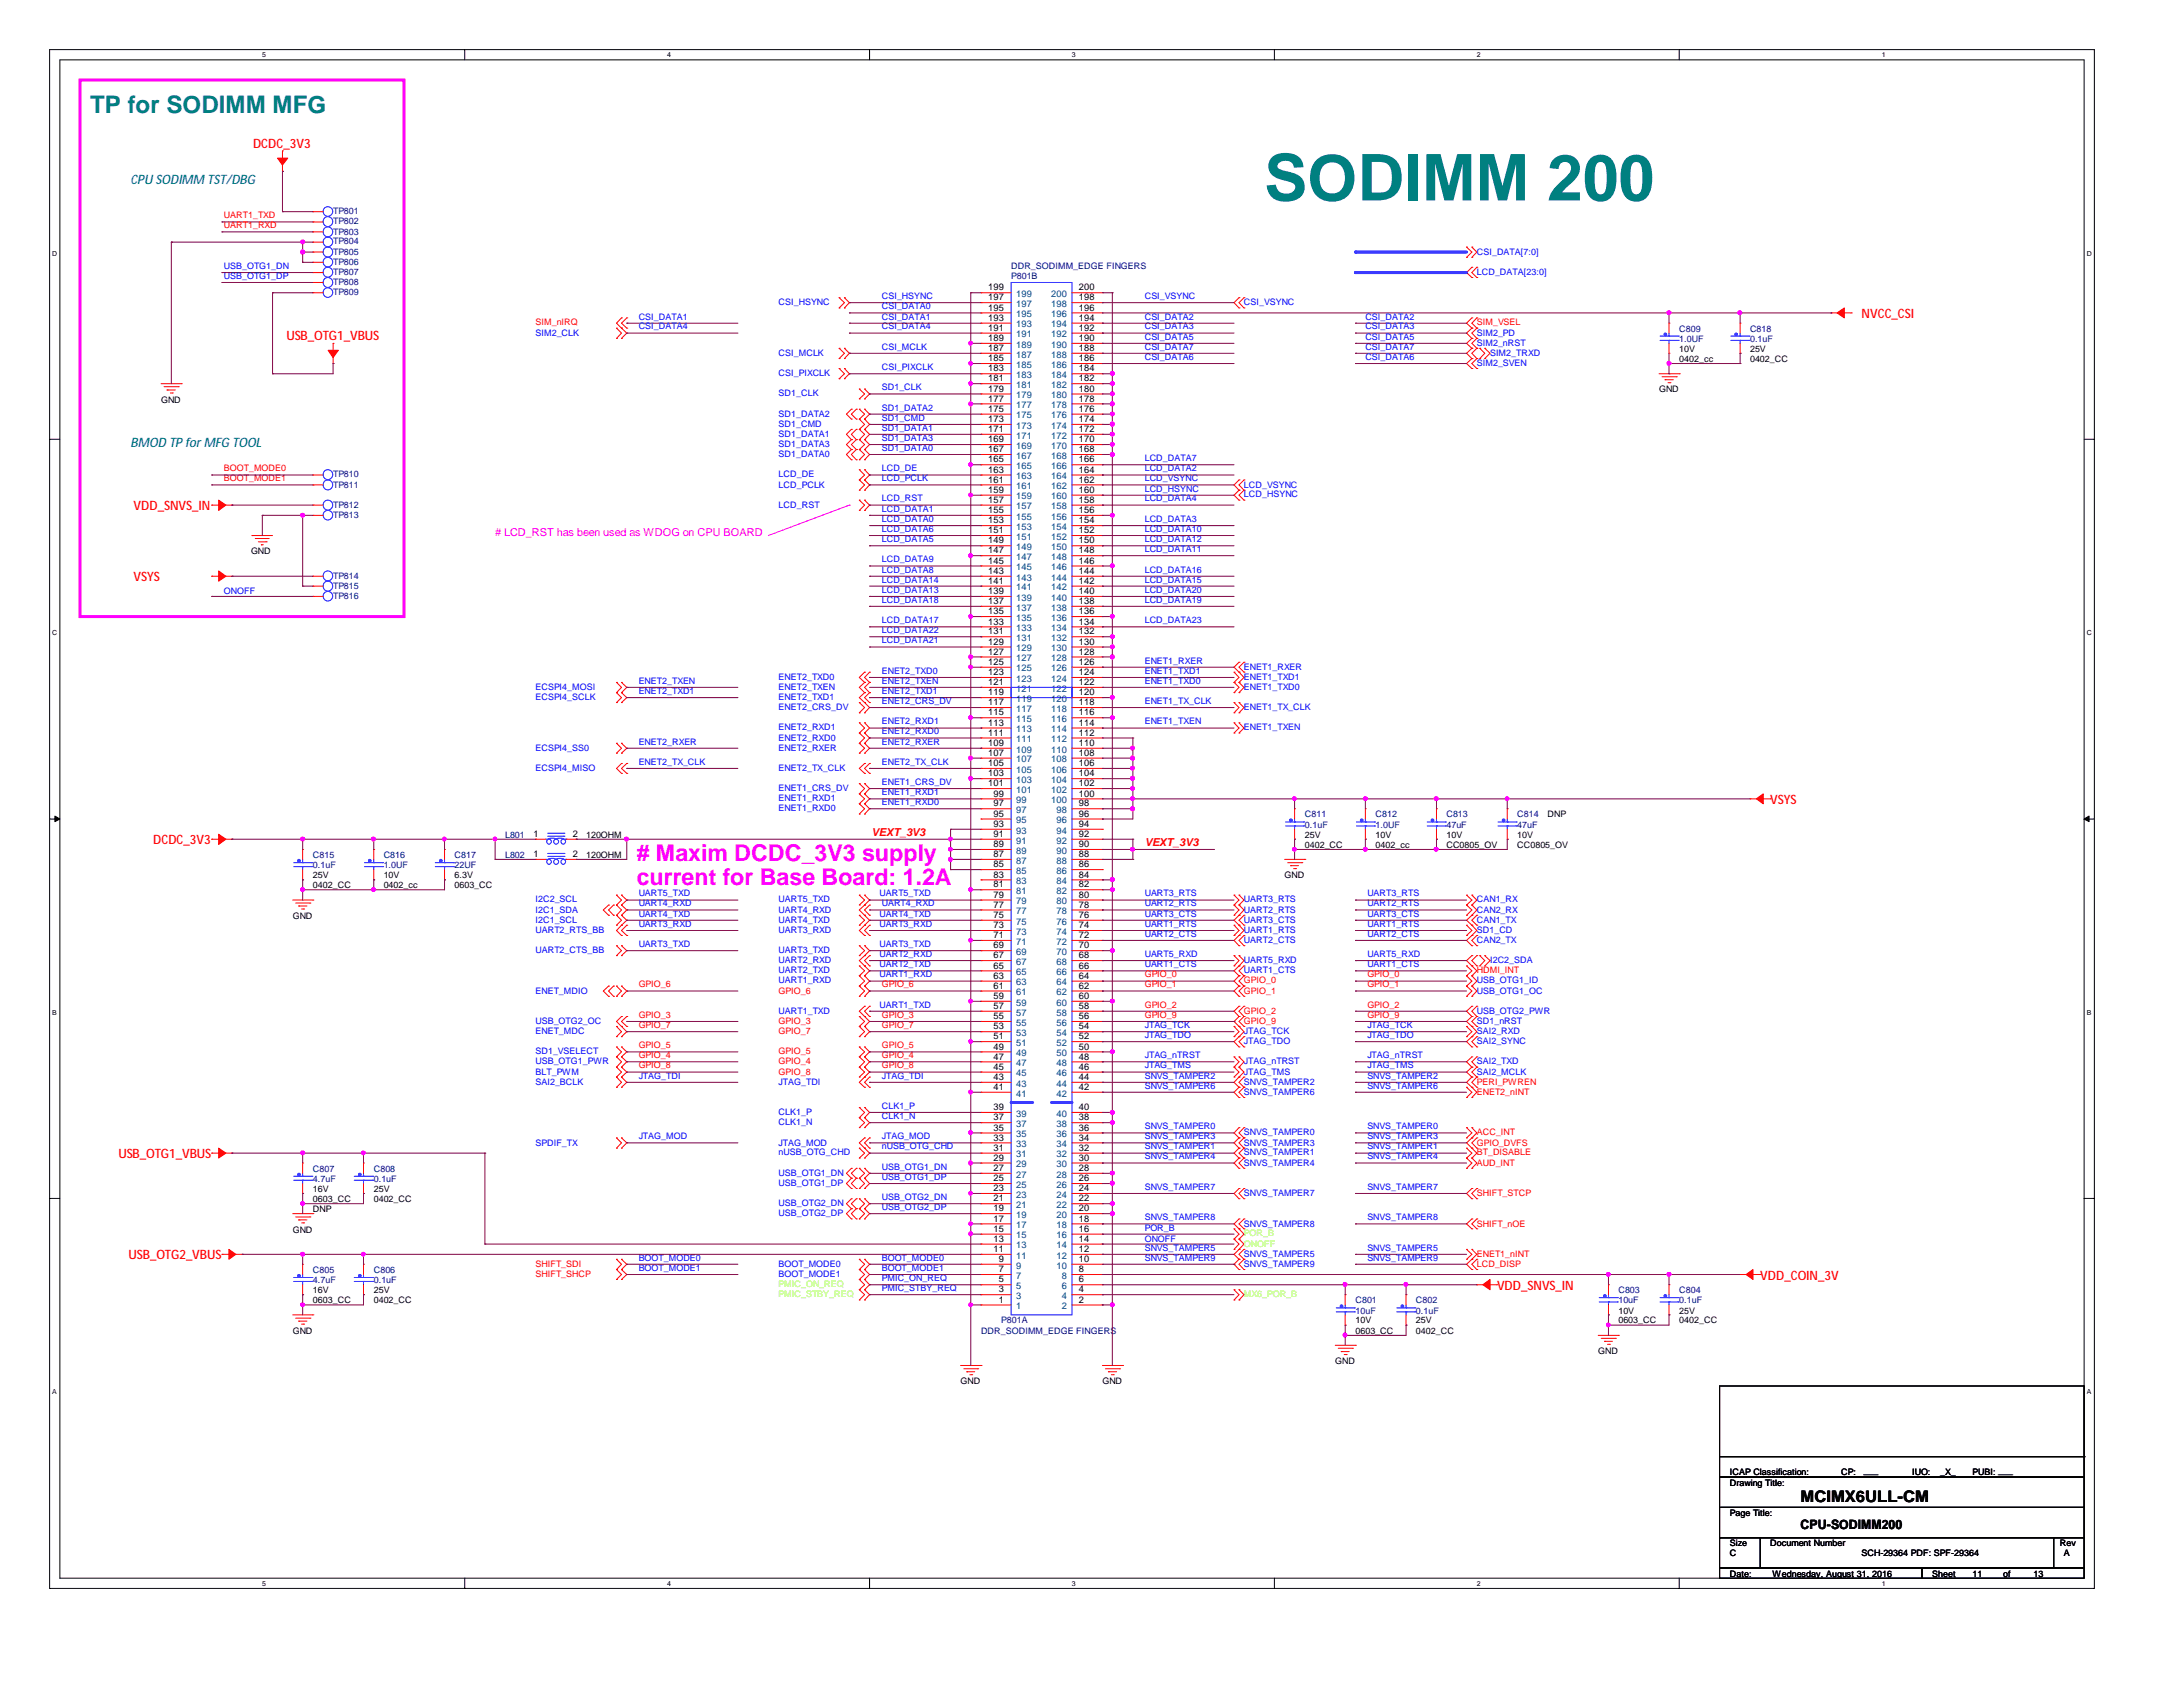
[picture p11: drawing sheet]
<svg xmlns="http://www.w3.org/2000/svg" width="279mm" height="216mm" viewBox="0 0 279 216" stroke-linecap="round" stroke-linejoin="round" font-family="sans-serif">
<defs><g id="words">
<text font-size="8.3" fill="#008080" x="161.8" y="25.7">SODIMM 200</text>
<text font-size="3.1" fill="#008080" x="11.6" y="14.4">TP for SODIMM MFG</text>
<g font-size="3" fill="#f0f">
<text x="81.5" y="110.2"># Maxim DCDC_3V3 supply</text>
<text x="81.5" y="113.2">current for Base Board: 1.2A</text>
</g>
<text font-size="2" x="230.5" y="192.2">MCIMX6ULL-CM</text>
<g font-size="1.7" fill="#008080">
<text x="16.7" y="23.5">CPU SODIMM TST/DBG</text>
<text x="16.7" y="57.1">BMOD TP forMFG TOOL</text>
</g>
<g font-size="1.7" fill="#f00">
<text x="32.4" y="19">DCDC_3V3</text>
<text x="238.3" y="40.7">NVCC_CSI</text>
<text x="36.7" y="43.6">USB_OTG1_VBUS</text>
<text x="17.1" y="65.3">VDD_SNVS_IN</text>
<text x="17.1" y="74.4">VSYS</text>
<text x="226.6" y="102.9">VSYS</text>
<text x="19.6" y="108.1">DCDC_3V3</text>
<text x="15.2" y="148.2">USB_OTG1_VBUS</text>
<text x="16.5" y="161.2">USB_OTG2_VBUS</text>
<text x="191.6" y="165.1">VDD_SNVS_IN</text>
<text x="225.3" y="163.8">VDD_COIN_3V</text>
</g>
<text font-size="1.7" x="230.5" y="195.7">CPU-SODIMM200</text>
<text font-size="1.4" fill="#f0f" x="63.4" y="68.6"># LCD_RST has been used as WDOG on CPU BOARD</text>
<g font-size="1.4" fill="#f00">
<text x="111.5" y="106.9">VEXT_3V3</text>
<text x="146.5" y="108.2">VEXT_3V3</text>
</g>
<g font-size="1.2">
<text x="126.5" y="41.1">193</text>
<text x="126.5" y="39.8">195</text>
<text x="126.5" y="38.4">197</text>
<text x="126.5" y="37.2">199</text>
<text x="138.1" y="41.1">194</text>
<text x="138.1" y="39.8">196</text>
<text x="138.1" y="38.4">198</text>
<text x="138.1" y="37.2">200</text>
<text x="126.5" y="47.5">183</text>
<text x="126.5" y="46.2">185</text>
<text x="126.5" y="44.9">187</text>
<text x="126.5" y="43.6">189</text>
<text x="126.5" y="42.3">191</text>
<text x="138.1" y="47.5">184</text>
<text x="138.1" y="46.2">186</text>
<text x="138.1" y="44.9">188</text>
<text x="138.1" y="43.6">190</text>
<text x="138.1" y="42.3">192</text>
<text x="126.5" y="52.7">175</text>
<text x="126.5" y="51.4">177</text>
<text x="126.5" y="50.1">179</text>
<text x="126.5" y="48.8">181</text>
<text x="138.1" y="52.7">176</text>
<text x="138.1" y="51.4">178</text>
<text x="138.1" y="50.1">180</text>
<text x="138.1" y="48.8">182</text>
<text x="126.5" y="59.2">165</text>
<text x="126.5" y="57.9">167</text>
<text x="126.5" y="56.6">169</text>
<text x="126.5" y="55.3">171</text>
<text x="126.5" y="54">173</text>
<text x="138.1" y="59.2">166</text>
<text x="138.1" y="57.9">168</text>
<text x="138.1" y="56.6">170</text>
<text x="138.1" y="55.3">172</text>
<text x="138.1" y="54">174</text>
<text x="126.5" y="65.7">155</text>
<text x="126.5" y="64.3">157</text>
<text x="126.5" y="63.1">159</text>
<text x="126.5" y="61.8">161</text>
<text x="126.5" y="60.5">163</text>
<text x="138.1" y="65.7">156</text>
<text x="138.1" y="64.3">158</text>
<text x="138.1" y="63.1">160</text>
<text x="138.1" y="61.8">162</text>
<text x="138.1" y="60.5">164</text>
<text x="126.5" y="70.8">147</text>
<text x="126.5" y="69.6">149</text>
<text x="126.5" y="68.2">151</text>
<text x="126.5" y="67">153</text>
<text x="138.1" y="70.8">148</text>
<text x="138.1" y="69.6">150</text>
<text x="138.1" y="68.2">152</text>
<text x="138.1" y="67">154</text>
<text x="126.5" y="77.3">137</text>
<text x="126.5" y="76">139</text>
<text x="126.5" y="74.7">141</text>
<text x="126.5" y="73.4">143</text>
<text x="126.5" y="72.1">145</text>
<text x="138.1" y="77.3">138</text>
<text x="138.1" y="76">140</text>
<text x="138.1" y="74.7">142</text>
<text x="138.1" y="73.4">144</text>
<text x="138.1" y="72.1">146</text>
<text x="126.5" y="83.8">127</text>
<text x="126.5" y="82.5">129</text>
<text x="126.5" y="81.2">131</text>
<text x="126.5" y="79.9">133</text>
<text x="126.5" y="78.6">135</text>
<text x="138.1" y="83.8">128</text>
<text x="138.1" y="82.5">130</text>
<text x="138.1" y="81.2">132</text>
<text x="138.1" y="79.9">134</text>
<text x="138.1" y="78.6">136</text>
<text x="126.5" y="87.7">121</text>
<text x="126.5" y="86.4">123</text>
<text x="126.5" y="85.1">125</text>
<text x="126.5" y="89">119</text>
<text x="138.1" y="87.7">122</text>
<text x="138.1" y="86.4">124</text>
<text x="138.1" y="85.1">126</text>
<text x="138.1" y="89">120</text>
<text x="126.5" y="95.5">109</text>
<text x="126.5" y="94.1">111</text>
<text x="126.5" y="92.9">113</text>
<text x="126.5" y="91.6">115</text>
<text x="126.5" y="90.3">117</text>
<text x="138.1" y="95.5">110</text>
<text x="138.1" y="94.1">112</text>
<text x="138.1" y="92.9">114</text>
<text x="138.1" y="91.6">116</text>
<text x="138.1" y="90.3">118</text>
<text x="126.5" y="100.6">101</text>
<text x="126.5" y="99.4">103</text>
<text x="126.5" y="98">105</text>
<text x="126.5" y="96.7">107</text>
<text x="127.2" y="101.9">99</text>
<text x="138.1" y="101.9">100</text>
<text x="138.1" y="100.6">102</text>
<text x="138.1" y="99.4">104</text>
<text x="138.1" y="98">106</text>
<text x="138.1" y="96.7">108</text>
<text x="68.3" y="107.1">1</text>
<text x="73.3" y="107.1">2</text>
<text x="127.2" y="107.1">91</text>
<text x="127.2" y="105.8">93</text>
<text x="127.2" y="104.5">95</text>
<text x="127.2" y="103.2">97</text>
<text x="138.1" y="107.1">92</text>
<text x="138.1" y="105.8">94</text>
<text x="138.1" y="104.5">96</text>
<text x="138.1" y="103.2">98</text>
<text x="68.3" y="109.7">1</text>
<text x="73.3" y="109.7">2</text>
<text x="127.2" y="113.6">81</text>
<text x="127.2" y="112.3">83</text>
<text x="127.2" y="111">85</text>
<text x="127.2" y="109.7">87</text>
<text x="127.2" y="108.4">89</text>
<text x="138.1" y="113.6">82</text>
<text x="138.1" y="112.3">84</text>
<text x="138.1" y="111">86</text>
<text x="138.1" y="109.7">88</text>
<text x="138.1" y="108.4">90</text>
<text x="127.2" y="118.8">73</text>
<text x="127.2" y="117.5">75</text>
<text x="127.2" y="116.2">77</text>
<text x="127.2" y="114.9">79</text>
<text x="138.1" y="118.8">74</text>
<text x="138.1" y="117.5">76</text>
<text x="138.1" y="116.2">78</text>
<text x="138.1" y="114.9">80</text>
<text x="127.2" y="125.3">63</text>
<text x="127.2" y="124">65</text>
<text x="127.2" y="122.6">67</text>
<text x="127.2" y="121.4">69</text>
<text x="127.2" y="120.1">71</text>
<text x="138.1" y="125.3">64</text>
<text x="138.1" y="124">66</text>
<text x="138.1" y="122.6">68</text>
<text x="138.1" y="121.4">70</text>
<text x="138.1" y="120.1">72</text>
<text x="127.2" y="131.7">53</text>
<text x="127.2" y="130.4">55</text>
<text x="127.2" y="129.1">57</text>
<text x="127.2" y="127.8">59</text>
<text x="127.2" y="126.5">61</text>
<text x="138.1" y="131.7">54</text>
<text x="138.1" y="130.4">56</text>
<text x="138.1" y="129.1">58</text>
<text x="138.1" y="127.8">60</text>
<text x="138.1" y="126.5">62</text>
<text x="127.2" y="136.9">45</text>
<text x="127.2" y="135.6">47</text>
<text x="127.2" y="134.3">49</text>
<text x="127.2" y="133">51</text>
<text x="138.1" y="136.9">46</text>
<text x="138.1" y="135.6">48</text>
<text x="138.1" y="134.3">50</text>
<text x="138.1" y="133">52</text>
<text x="127.2" y="143.4">37</text>
<text x="127.2" y="142.1">39</text>
<text x="127.2" y="139.5">41</text>
<text x="127.2" y="138.2">43</text>
<text x="138.1" y="143.4">38</text>
<text x="138.1" y="142.1">40</text>
<text x="138.1" y="139.5">42</text>
<text x="138.1" y="138.2">44</text>
<text x="127.2" y="149.9">27</text>
<text x="127.2" y="148.5">29</text>
<text x="127.2" y="147.3">31</text>
<text x="127.2" y="146">33</text>
<text x="127.2" y="144.7">35</text>
<text x="138.1" y="149.9">28</text>
<text x="138.1" y="148.5">30</text>
<text x="138.1" y="147.3">32</text>
<text x="138.1" y="146">34</text>
<text x="138.1" y="144.7">36</text>
<text x="127.2" y="155">19</text>
<text x="127.2" y="153.8">21</text>
<text x="127.2" y="152.4">23</text>
<text x="127.2" y="151.2">25</text>
<text x="138.1" y="155">20</text>
<text x="138.1" y="153.8">22</text>
<text x="138.1" y="152.4">24</text>
<text x="138.1" y="151.2">26</text>
<text x="127.2" y="160.2">11</text>
<text x="127.2" y="158.9">13</text>
<text x="127.2" y="157.6">15</text>
<text x="127.2" y="156.3">17</text>
<text x="127.8" y="161.5">9</text>
<text x="138.1" y="161.5">10</text>
<text x="138.1" y="160.2">12</text>
<text x="138.1" y="158.9">14</text>
<text x="138.1" y="157.6">16</text>
<text x="138.1" y="156.3">18</text>
<text x="127.8" y="166.7">1</text>
<text x="127.8" y="165.4">3</text>
<text x="127.8" y="164.1">5</text>
<text x="127.8" y="162.8">7</text>
<text x="138.1" y="166.7">2</text>
<text x="138.1" y="165.4">4</text>
<text x="138.1" y="164.1">6</text>
<text x="138.1" y="162.8">8</text>
</g>
<g font-size="1.2" fill="#004080">
<text x="130" y="41.9">193</text>
<text x="130" y="40.6">195</text>
<text x="130" y="39.3">197</text>
<text x="130" y="38">199</text>
<text x="134.5" y="41.9">194</text>
<text x="134.5" y="40.6">196</text>
<text x="134.5" y="39.3">198</text>
<text x="134.5" y="38">200</text>
<text x="130" y="47.1">185</text>
<text x="130" y="45.8">187</text>
<text x="130" y="44.5">189</text>
<text x="130" y="43.2">191</text>
<text x="134.5" y="47.1">186</text>
<text x="134.5" y="45.8">188</text>
<text x="134.5" y="44.5">190</text>
<text x="134.5" y="43.2">192</text>
<text x="130" y="53.6">175</text>
<text x="130" y="52.2">177</text>
<text x="130" y="51">179</text>
<text x="130" y="49.7">181</text>
<text x="130" y="48.4">183</text>
<text x="134.5" y="53.6">176</text>
<text x="134.5" y="52.2">178</text>
<text x="134.5" y="51">180</text>
<text x="134.5" y="49.7">182</text>
<text x="134.5" y="48.4">184</text>
<text x="130" y="58.7">167</text>
<text x="130" y="57.4">169</text>
<text x="130" y="56.1">171</text>
<text x="130" y="54.9">173</text>
<text x="134.5" y="58.7">168</text>
<text x="134.5" y="57.4">170</text>
<text x="134.5" y="56.1">172</text>
<text x="134.5" y="54.9">174</text>
<text x="130" y="65.2">157</text>
<text x="130" y="63.9">159</text>
<text x="130" y="62.6">161</text>
<text x="130" y="61.3">163</text>
<text x="130" y="60">165</text>
<text x="134.5" y="65.2">158</text>
<text x="134.5" y="63.9">160</text>
<text x="134.5" y="62.6">162</text>
<text x="134.5" y="61.3">164</text>
<text x="134.5" y="60">166</text>
<text x="130" y="71.7">147</text>
<text x="130" y="70.4">149</text>
<text x="130" y="69.1">151</text>
<text x="130" y="67.8">153</text>
<text x="130" y="66.5">155</text>
<text x="134.5" y="71.7">148</text>
<text x="134.5" y="70.4">150</text>
<text x="134.5" y="69.1">152</text>
<text x="134.5" y="67.8">154</text>
<text x="134.5" y="66.5">156</text>
<text x="130" y="76.9">139</text>
<text x="130" y="75.6">141</text>
<text x="130" y="74.3">143</text>
<text x="130" y="73">145</text>
<text x="134.5" y="76.9">140</text>
<text x="134.5" y="75.6">142</text>
<text x="134.5" y="74.3">144</text>
<text x="134.5" y="73">146</text>
<text x="130" y="83.4">129</text>
<text x="130" y="82">131</text>
<text x="130" y="80.8">133</text>
<text x="130" y="79.5">135</text>
<text x="130" y="78.1">137</text>
<text x="134.5" y="83.4">130</text>
<text x="134.5" y="82">132</text>
<text x="134.5" y="80.8">134</text>
<text x="134.5" y="79.5">136</text>
<text x="134.5" y="78.1">138</text>
<text x="130" y="88.5">121</text>
<text x="130" y="87.2">123</text>
<text x="130" y="85.9">125</text>
<text x="130" y="84.6">127</text>
<text x="130" y="89.8">119</text>
<text x="134.5" y="88.5">122</text>
<text x="134.5" y="87.2">124</text>
<text x="134.5" y="85.9">126</text>
<text x="134.5" y="84.6">128</text>
<text x="134.5" y="89.8">120</text>
<text x="130" y="95">111</text>
<text x="130" y="93.7">113</text>
<text x="130" y="92.4">115</text>
<text x="130" y="91.1">117</text>
<text x="134.5" y="95">112</text>
<text x="134.5" y="93.7">114</text>
<text x="134.5" y="92.4">116</text>
<text x="134.5" y="91.1">118</text>
<text x="130" y="101.5">101</text>
<text x="130" y="100.2">103</text>
<text x="130" y="98.9">105</text>
<text x="130" y="97.6">107</text>
<text x="130" y="96.3">109</text>
<text x="134.5" y="101.5">102</text>
<text x="134.5" y="100.2">104</text>
<text x="134.5" y="98.9">106</text>
<text x="134.5" y="97.6">108</text>
<text x="134.5" y="96.3">110</text>
<text x="130" y="107.9">91</text>
<text x="130" y="106.7">93</text>
<text x="130" y="105.4">95</text>
<text x="130" y="104.1">97</text>
<text x="130" y="102.8">99</text>
<text x="134.5" y="102.8">100</text>
<text x="135.2" y="107.9">92</text>
<text x="135.2" y="106.7">94</text>
<text x="135.2" y="105.4">96</text>
<text x="135.2" y="104.1">98</text>
<text x="130" y="113.2">83</text>
<text x="130" y="111.8">85</text>
<text x="130" y="110.5">87</text>
<text x="130" y="109.3">89</text>
<text x="135.2" y="113.2">84</text>
<text x="135.2" y="111.8">86</text>
<text x="135.2" y="110.5">88</text>
<text x="135.2" y="109.3">90</text>
<text x="130" y="119.6">73</text>
<text x="130" y="118.3">75</text>
<text x="130" y="117">77</text>
<text x="130" y="115.7">79</text>
<text x="130" y="114.4">81</text>
<text x="135.2" y="119.6">74</text>
<text x="135.2" y="118.3">76</text>
<text x="135.2" y="117">78</text>
<text x="135.2" y="115.7">80</text>
<text x="135.2" y="114.4">82</text>
<text x="130" y="124.8">65</text>
<text x="130" y="123.5">67</text>
<text x="130" y="122.2">69</text>
<text x="130" y="120.9">71</text>
<text x="135.2" y="124.8">66</text>
<text x="135.2" y="123.5">68</text>
<text x="135.2" y="122.2">70</text>
<text x="135.2" y="120.9">72</text>
<text x="130" y="131.3">55</text>
<text x="130" y="130">57</text>
<text x="130" y="128.7">59</text>
<text x="130" y="127.4">61</text>
<text x="130" y="126.1">63</text>
<text x="135.2" y="131.3">56</text>
<text x="135.2" y="130">58</text>
<text x="135.2" y="128.7">60</text>
<text x="135.2" y="127.4">62</text>
<text x="135.2" y="126.1">64</text>
<text x="130" y="137.8">45</text>
<text x="130" y="136.4">47</text>
<text x="130" y="135.2">49</text>
<text x="130" y="133.9">51</text>
<text x="130" y="132.6">53</text>
<text x="135.2" y="137.8">46</text>
<text x="135.2" y="136.4">48</text>
<text x="135.2" y="135.2">50</text>
<text x="135.2" y="133.9">52</text>
<text x="135.2" y="132.6">54</text>
<text x="130" y="142.9">39</text>
<text x="130" y="140.3">41</text>
<text x="130" y="139.1">43</text>
<text x="135.2" y="142.9">40</text>
<text x="135.2" y="140.3">42</text>
<text x="135.2" y="139.1">44</text>
<text x="130" y="149.4">29</text>
<text x="130" y="148.1">31</text>
<text x="130" y="146.8">33</text>
<text x="130" y="145.5">35</text>
<text x="130" y="144.2">37</text>
<text x="135.2" y="149.4">30</text>
<text x="135.2" y="148.1">32</text>
<text x="135.2" y="146.8">34</text>
<text x="135.2" y="145.5">36</text>
<text x="135.2" y="144.2">38</text>
<text x="130" y="155.9">19</text>
<text x="130" y="154.6">21</text>
<text x="130" y="153.3">23</text>
<text x="130" y="152">25</text>
<text x="130" y="150.7">27</text>
<text x="135.2" y="155.9">20</text>
<text x="135.2" y="154.6">22</text>
<text x="135.2" y="153.3">24</text>
<text x="135.2" y="152">26</text>
<text x="135.2" y="150.7">28</text>
<text x="130" y="161.1">11</text>
<text x="130" y="159.8">13</text>
<text x="130" y="158.5">15</text>
<text x="130" y="157.2">17</text>
<text x="135.2" y="161.1">12</text>
<text x="135.2" y="159.8">14</text>
<text x="135.2" y="158.5">16</text>
<text x="135.2" y="157.2">18</text>
<text x="130" y="167.6">1</text>
<text x="130" y="166.2">3</text>
<text x="130" y="165">5</text>
<text x="130" y="163.7">7</text>
<text x="130" y="162.3">9</text>
<text x="135.2" y="162.3">10</text>
<text x="135.9" y="167.6">2</text>
<text x="135.9" y="166.2">4</text>
<text x="135.9" y="165">6</text>
<text x="135.9" y="163.7">8</text>
</g>
<g font-size="1.1" fill="#f00">
<text x="28.7" y="27.9">UART1_TXD</text>
<text x="28.7" y="29.2">UART1_RXD</text>
<text x="68.5" y="41.7">SIM_nIRQ</text>
<text x="189" y="41.7">SIM_VSEL</text>
<text x="28.7" y="61.6">BOOT_MODE1</text>
<text x="28.7" y="60.3">BOOT_MODE0</text>
<text x="146.5" y="125.1">GPIO_0</text>
<text x="159.2" y="125.9">GPIO_0</text>
<text x="175" y="125.1">GPIO_0</text>
<text x="189" y="124.6">HDMI_INT</text>
<text x="81.7" y="131.6">GPIO_7</text>
<text x="81.7" y="130.3">GPIO_3</text>
<text x="81.7" y="126.4">GPIO_6</text>
<text x="99.7" y="131.1">GPIO_3</text>
<text x="99.7" y="127.2">GPIO_6</text>
<text x="112.9" y="131.6">GPIO_7</text>
<text x="112.9" y="130.3">GPIO_3</text>
<text x="112.9" y="126.4">GPIO_6</text>
<text x="146.5" y="126.4">GPIO_1</text>
<text x="146.5" y="128.9">GPIO_2</text>
<text x="146.5" y="130.3">GPIO_9</text>
<text x="159.2" y="127.2">GPIO_1</text>
<text x="159.2" y="129.8">GPIO_2</text>
<text x="159.2" y="131.1">GPIO_9</text>
<text x="175" y="126.4">GPIO_1</text>
<text x="175" y="128.9">GPIO_2</text>
<text x="175" y="130.3">GPIO_9</text>
<text x="81.7" y="134.2">GPIO_5</text>
<text x="81.7" y="135.4">GPIO_4</text>
<text x="81.7" y="136.7">GPIO_8</text>
<text x="99.7" y="137.5">GPIO_8</text>
<text x="99.7" y="136.2">GPIO_4</text>
<text x="99.7" y="134.9">GPIO_5</text>
<text x="99.7" y="132.3">GPIO_7</text>
<text x="112.9" y="136.7">GPIO_8</text>
<text x="112.9" y="135.4">GPIO_4</text>
<text x="112.9" y="134.2">GPIO_5</text>
<text x="189" y="138.8">PERI_PWREN</text>
<text x="189" y="140.1">ENET2_nINT</text>
<text x="189" y="145.3">ACC_INT</text>
<text x="189" y="147.9">BT_DISABLE</text>
<text x="189" y="146.6">GPIO_DVFS</text>
<text x="189" y="149.2">AUD_INT</text>
<text x="189" y="153.1">SHIFT_STCP</text>
<text x="189" y="157">SHIFT_nOE</text>
<text x="189" y="160.8">ENET1_nINT</text>
<text x="68.5" y="162.1">SHIFT_SDI</text>
<text x="68.5" y="163.4">SHIFT_SHCP</text>
<text x="189" y="162.1">LCD_DISP</text>
</g>
<g font-size="1.1" fill="#000080">
<text x="42.6" y="27.4">TP801</text>
<text x="42.6" y="28.7">TP802</text>
<text x="42.6" y="32.6">TP805</text>
<text x="42.6" y="33.9">TP806</text>
<text x="42.6" y="35.2">TP807</text>
<text x="42.6" y="31.3">TP804</text>
<text x="42.6" y="30">TP803</text>
<text x="129.4" y="35.7">P801B</text>
<text x="129.4" y="34.4">DDR_SODIMM_EDGE FINGERS</text>
<text x="42.6" y="37.8">TP809</text>
<text x="42.6" y="36.5">TP808</text>
<text x="214.9" y="42.5">C809</text>
<text x="214.9" y="43.7">1.0UF</text>
<text x="224" y="42.5">C818</text>
<text x="224" y="43.7">0.1uF</text>
<text x="42.6" y="62.4">TP811</text>
<text x="42.6" y="65">TP812</text>
<text x="42.6" y="61.1">TP810</text>
<text x="42.6" y="66.3">TP813</text>
<text x="42.6" y="75.4">TP815</text>
<text x="42.6" y="74">TP814</text>
<text x="42.6" y="76.6">TP816</text>
<text x="64.6" y="107.2">L801</text>
<text x="167" y="104.6">C811</text>
<text x="167" y="105.9">0.1uF</text>
<text x="176.1" y="104.6">C812</text>
<text x="176.1" y="105.9">1.0UF</text>
<text x="185.1" y="104.6">C813</text>
<text x="185.1" y="105.9">47uF</text>
<text x="194.2" y="104.6">C814</text>
<text x="194.2" y="105.9">47uF</text>
<text x="40" y="109.8">C815</text>
<text x="40" y="111.1">0.1uF</text>
<text x="49.1" y="109.8">C816</text>
<text x="49.1" y="111.1">1.0UF</text>
<text x="58.2" y="109.8">C817</text>
<text x="58.2" y="111.1">22UF</text>
<text x="64.6" y="109.8">L802</text>
<text x="40" y="149.9">C807</text>
<text x="47.8" y="149.9">C808</text>
<text x="40" y="151.3">4.7uF</text>
<text x="47.8" y="151.3">0.1uF</text>
<text x="40" y="162.9">C805</text>
<text x="40" y="164.2">4.7uF</text>
<text x="47.8" y="162.9">C806</text>
<text x="47.8" y="164.2">0.1uF</text>
<text x="173.5" y="166.8">C801</text>
<text x="181.2" y="166.8">C802</text>
<text x="207.1" y="165.5">C803</text>
<text x="207.1" y="166.8">10uF</text>
<text x="214.9" y="165.5">C804</text>
<text x="214.9" y="166.8">0.1uF</text>
<text x="125.6" y="170.7">DDR_SODIMM_EDGE FINGERS</text>
<text x="128.1" y="169.4">P801A</text>
<text x="173.5" y="168.1">10uF</text>
<text x="181.2" y="168.1">0.1uF</text>
</g>
<g font-size="1.1" fill="#00f">
<text x="28.7" y="34.4">USB_OTG1_DN</text>
<text x="28.7" y="35.7">USB_OTG1_DP</text>
<text x="189" y="32.6">CSI_DATA[7:0]</text>
<text x="189" y="35.2">LCD_DATA[23:0]</text>
<text x="81.7" y="40.9">CSI_DATA1</text>
<text x="99.7" y="39.1">CSI_HSYNC</text>
<text x="112.9" y="38.3">CSI_HSYNC</text>
<text x="112.9" y="40.9">CSI_DATA1</text>
<text x="112.9" y="39.6">CSI_DATA0</text>
<text x="146.5" y="38.3">CSI_VSYNC</text>
<text x="146.5" y="40.9">CSI_DATA2</text>
<text x="159.2" y="39.1">CSI_VSYNC</text>
<text x="174.8" y="40.9">CSI_DATA2</text>
<text x="68.5" y="43">SIM2_CLK</text>
<text x="81.7" y="42.2">CSI_DATA4</text>
<text x="99.7" y="45.6">CSI_MCLK</text>
<text x="112.9" y="42.2">CSI_DATA4</text>
<text x="112.9" y="44.7">CSI_MCLK</text>
<text x="112.9" y="47.4">CSI_PIXCLK</text>
<text x="146.5" y="46.1">CSI_DATA6</text>
<text x="146.5" y="44.7">CSI_DATA7</text>
<text x="146.5" y="42.2">CSI_DATA3</text>
<text x="146.5" y="43.5">CSI_DATA5</text>
<text x="174.8" y="42.2">CSI_DATA3</text>
<text x="174.8" y="44.7">CSI_DATA7</text>
<text x="174.8" y="46.1">CSI_DATA6</text>
<text x="174.8" y="43.5">CSI_DATA5</text>
<text x="189" y="43">SIM2_PD</text>
<text x="189" y="46.9">SIM2_SVEN</text>
<text x="189" y="44.2">SIM2_nRST</text>
<text x="190.7" y="45.6">SIM2_TRXD</text>
<text x="99.7" y="53.3">SD1_DATA2</text>
<text x="99.7" y="50.7">SD1_CLK</text>
<text x="99.7" y="48.1">CSI_PIXCLK</text>
<text x="112.9" y="53.8">SD1_CMD</text>
<text x="112.9" y="52.5">SD1_DATA2</text>
<text x="112.9" y="50">SD1_CLK</text>
<text x="99.7" y="58.5">SD1_DATA0</text>
<text x="99.7" y="57.2">SD1_DATA3</text>
<text x="99.7" y="55.9">SD1_DATA1</text>
<text x="99.7" y="54.6">SD1_CMD</text>
<text x="112.9" y="57.7">SD1_DATA0</text>
<text x="112.9" y="56.4">SD1_DATA3</text>
<text x="112.9" y="55.1">SD1_DATA1</text>
<text x="146.5" y="59">LCD_DATA7</text>
<text x="99.7" y="61.1">LCD_DE</text>
<text x="99.7" y="65">LCD_RST</text>
<text x="99.7" y="62.4">LCD_PCLK</text>
<text x="112.9" y="60.3">LCD_DE</text>
<text x="112.9" y="65.5">LCD_DATA1</text>
<text x="112.9" y="64.2">LCD_RST</text>
<text x="112.9" y="61.6">LCD_PCLK</text>
<text x="146.5" y="61.6">LCD_VSYNC</text>
<text x="146.5" y="62.9">LCD_HSYNC</text>
<text x="146.5" y="64.2">LCD_DATA4</text>
<text x="146.5" y="60.3">LCD_DATA2</text>
<text x="159.2" y="62.4">LCD_VSYNC</text>
<text x="159.2" y="63.7">LCD_HSYNC</text>
<text x="112.9" y="72">LCD_DATA9</text>
<text x="112.9" y="69.4">LCD_DATA5</text>
<text x="112.9" y="68.1">LCD_DATA6</text>
<text x="112.9" y="66.8">LCD_DATA0</text>
<text x="146.5" y="66.8">LCD_DATA3</text>
<text x="146.5" y="69.4">LCD_DATA12</text>
<text x="146.5" y="70.7">LCD_DATA11</text>
<text x="146.5" y="68.1">LCD_DATA10</text>
<text x="28.7" y="76.1">ONOFF</text>
<text x="112.9" y="77.1">LCD_DATA18</text>
<text x="112.9" y="75.9">LCD_DATA13</text>
<text x="112.9" y="74.5">LCD_DATA14</text>
<text x="112.9" y="73.3">LCD_DATA8</text>
<text x="146.5" y="73.3">LCD_DATA16</text>
<text x="146.5" y="74.5">LCD_DATA15</text>
<text x="146.5" y="75.9">LCD_DATA20</text>
<text x="146.5" y="77.1">LCD_DATA19</text>
<text x="112.9" y="82.3">LCD_DATA21</text>
<text x="112.9" y="81">LCD_DATA22</text>
<text x="112.9" y="79.8">LCD_DATA17</text>
<text x="146.5" y="79.8">LCD_DATA23</text>
<text x="68.5" y="89.6">ECSPI4_SCLK</text>
<text x="68.5" y="88.3">ECSPI4_MOSI</text>
<text x="81.7" y="88.8">ENET2_TXD1</text>
<text x="81.7" y="87.5">ENET2_TXEN</text>
<text x="99.7" y="89.6">ENET2_TXD1</text>
<text x="99.7" y="88.3">ENET2_TXEN</text>
<text x="99.7" y="87">ENET2_TXD0</text>
<text x="112.9" y="88.8">ENET2_TXD1</text>
<text x="112.9" y="87.5">ENET2_TXEN</text>
<text x="112.9" y="86.2">ENET2_TXD0</text>
<text x="146.5" y="84.9">ENET1_RXER</text>
<text x="146.5" y="86.2">ENET1_TXD1</text>
<text x="146.5" y="87.5">ENET1_TXD0</text>
<text x="159.2" y="85.7">ENET1_RXER</text>
<text x="159.2" y="87">ENET1_TXD1</text>
<text x="159.2" y="88.3">ENET1_TXD0</text>
<text x="81.7" y="95.3">ENET2_RXER</text>
<text x="99.7" y="94.8">ENET2_RXD0</text>
<text x="99.7" y="93.5">ENET2_RXD1</text>
<text x="99.7" y="90.9">ENET2_CRS_DV</text>
<text x="112.9" y="95.3">ENET2_RXER</text>
<text x="112.9" y="94">ENET2_RXD0</text>
<text x="112.9" y="92.7">ENET2_RXD1</text>
<text x="112.9" y="90.1">ENET2_CRS_DV</text>
<text x="146.5" y="90.1">ENET1_TX_CLK</text>
<text x="146.5" y="92.7">ENET1_TXEN</text>
<text x="159.2" y="90.9">ENET1_TX_CLK</text>
<text x="159.2" y="93.5">ENET1_TXEN</text>
<text x="68.5" y="98.7">ECSPI4_MISO</text>
<text x="68.5" y="96.1">ECSPI4_SS0</text>
<text x="81.7" y="97.9">ENET2_TX_CLK</text>
<text x="99.7" y="101.3">ENET1_CRS_DV</text>
<text x="99.7" y="98.7">ENET2_TX_CLK</text>
<text x="99.7" y="96.1">ENET2_RXER</text>
<text x="112.9" y="101.8">ENET1_RXD1</text>
<text x="112.9" y="100.5">ENET1_CRS_DV</text>
<text x="112.9" y="97.9">ENET2_TX_CLK</text>
<text x="99.7" y="103.8">ENET1_RXD0</text>
<text x="99.7" y="102.5">ENET1_RXD1</text>
<text x="112.9" y="103">ENET1_RXD0</text>
<text x="68.5" y="119.4">UART2_RTS_BB</text>
<text x="68.5" y="115.5">I2C2_SCL</text>
<text x="68.5" y="118.1">I2C1_SCL</text>
<text x="68.5" y="116.8">I2C1_SDA</text>
<text x="81.7" y="118.6">UART3_RXD</text>
<text x="81.7" y="114.7">UART5_TXD</text>
<text x="81.7" y="117.3">UART4_TXD</text>
<text x="81.7" y="116">UART4_RXD</text>
<text x="99.7" y="119.4">UART3_RXD</text>
<text x="99.7" y="118.1">UART4_TXD</text>
<text x="99.7" y="115.5">UART5_TXD</text>
<text x="99.7" y="116.8">UART4_RXD</text>
<text x="112.6" y="118.6">UART3_RXD</text>
<text x="112.6" y="117.3">UART4_TXD</text>
<text x="112.6" y="114.7">UART5_TXD</text>
<text x="112.9" y="116">UART4_RXD</text>
<text x="146.5" y="114.7">UART3_RTS</text>
<text x="146.5" y="116">UART2_RTS</text>
<text x="146.5" y="117.3">UART3_CTS</text>
<text x="146.5" y="118.6">UART1_RTS</text>
<text x="146.5" y="119.9">UART2_CTS</text>
<text x="159.2" y="115.5">UART3_RTS</text>
<text x="159.2" y="116.8">UART2_RTS</text>
<text x="159.2" y="118.1">UART3_CTS</text>
<text x="159.2" y="119.4">UART1_RTS</text>
<text x="175" y="118.6">UART1_RTS</text>
<text x="175" y="116">UART2_RTS</text>
<text x="175" y="119.9">UART2_CTS</text>
<text x="175" y="114.7">UART3_RTS</text>
<text x="175" y="117.3">UART3_CTS</text>
<text x="189" y="119.4">SD1_CD</text>
<text x="189" y="116.8">CAN2_RX</text>
<text x="189" y="115.5">CAN1_RX</text>
<text x="189" y="118.1">CAN1_TX</text>
<text x="68.5" y="122">UART2_CTS_BB</text>
<text x="81.7" y="121.2">UART3_TXD</text>
<text x="99.7" y="124.6">UART2_TXD</text>
<text x="99.7" y="123.3">UART2_RXD</text>
<text x="99.7" y="122">UART3_TXD</text>
<text x="99.7" y="125.9">UART1_RXD</text>
<text x="112.6" y="123.8">UART2_TXD</text>
<text x="112.6" y="122.5">UART2_RXD</text>
<text x="112.6" y="121.2">UART3_TXD</text>
<text x="112.6" y="125.1">UART1_RXD</text>
<text x="146.5" y="123.8">UART1_CTS</text>
<text x="146.5" y="122.5">UART5_RXD</text>
<text x="159.2" y="120.7">UART2_CTS</text>
<text x="159.2" y="124.6">UART1_CTS</text>
<text x="159.2" y="123.3">UART5_RXD</text>
<text x="175" y="123.8">UART1_CTS</text>
<text x="175" y="122.5">UART5_RXD</text>
<text x="189" y="120.7">CAN2_TX</text>
<text x="189" y="125.9">USB_OTG1_ID</text>
<text x="190.7" y="123.3">I2C2_SDA</text>
<text x="68.5" y="131.1">USB_OTG2_OC</text>
<text x="68.5" y="127.2">ENET_MDIO</text>
<text x="99.7" y="129.8">UART1_TXD</text>
<text x="112.6" y="128.9">UART1_TXD</text>
<text x="146.5" y="131.6">JTAG_TCK</text>
<text x="175" y="131.6">JTAG_TCK</text>
<text x="189" y="127.2">USB_OTG1_OC</text>
<text x="189" y="129.8">USB_OTG2_PWR</text>
<text x="189" y="131.1">SD1_nRST</text>
<text x="68.5" y="132.3">ENET_MDC</text>
<text x="68.5" y="134.9">SD1_VSELECT</text>
<text x="68.5" y="136.2">USB_OTG1_PWR</text>
<text x="68.5" y="137.5">BLT_PWM</text>
<text x="146.5" y="132.8">JTAG_TDO</text>
<text x="146.5" y="135.4">JTAG_nTRST</text>
<text x="146.5" y="136.7">JTAG_TMS</text>
<text x="159.2" y="132.3">JTAG_TCK</text>
<text x="159.2" y="133.6">JTAG_TDO</text>
<text x="159.2" y="136.2">JTAG_nTRST</text>
<text x="159.2" y="137.5">JTAG_TMS</text>
<text x="175" y="132.8">JTAG_TDO</text>
<text x="175" y="135.4">JTAG_nTRST</text>
<text x="175" y="136.7">JTAG_TMS</text>
<text x="189" y="132.3">SAI2_RXD</text>
<text x="189" y="133.6">SAI2_SYNC</text>
<text x="189" y="136.2">SAI2_TXD</text>
<text x="189" y="137.5">SAI2_MCLK</text>
<text x="68.5" y="138.8">SAI2_BCLK</text>
<text x="81.7" y="138">JTAG_TDI</text>
<text x="99.7" y="142.7">CLK1_P</text>
<text x="99.7" y="138.8">JTAG_TDI</text>
<text x="112.9" y="143.2">CLK1_N</text>
<text x="112.9" y="141.9">CLK1_P</text>
<text x="112.9" y="138">JTAG_TDI</text>
<text x="146.5" y="138">SNVS_TAMPER2</text>
<text x="146.5" y="139.3">SNVS_TAMPER6</text>
<text x="159.2" y="138.8">SNVS_TAMPER2</text>
<text x="159.2" y="140.1">SNVS_TAMPER6</text>
<text x="175" y="138">SNVS_TAMPER2</text>
<text x="175" y="139.3">SNVS_TAMPER6</text>
<text x="68.5" y="146.6">SPDIF_TX</text>
<text x="81.7" y="145.8">JTAG_MOD</text>
<text x="99.7" y="146.6">JTAG_MOD</text>
<text x="99.7" y="144">CLK1_N</text>
<text x="99.7" y="147.9">nUSB_OTG_CHD</text>
<text x="112.9" y="145.8">JTAG_MOD</text>
<text x="112.9" y="149.7">USB_OTG1_DN</text>
<text x="112.9" y="147.1">nUSB_OTG_CHD</text>
<text x="146.5" y="144.5">SNVS_TAMPER0</text>
<text x="146.5" y="145.8">SNVS_TAMPER3</text>
<text x="146.5" y="147.1">SNVS_TAMPER1</text>
<text x="146.5" y="148.4">SNVS_TAMPER4</text>
<text x="159.2" y="145.3">SNVS_TAMPER0</text>
<text x="159.2" y="146.6">SNVS_TAMPER3</text>
<text x="159.2" y="147.9">SNVS_TAMPER1</text>
<text x="159.2" y="149.2">SNVS_TAMPER4</text>
<text x="175" y="144.5">SNVS_TAMPER0</text>
<text x="175" y="147.1">SNVS_TAMPER1</text>
<text x="175" y="145.8">SNVS_TAMPER3</text>
<text x="175" y="148.4">SNVS_TAMPER4</text>
<text x="99.7" y="155.7">USB_OTG2_DP</text>
<text x="99.7" y="154.3">USB_OTG2_DN</text>
<text x="99.7" y="151.8">USB_OTG1_DP</text>
<text x="99.7" y="150.5">USB_OTG1_DN</text>
<text x="112.9" y="154.9">USB_OTG2_DP</text>
<text x="112.9" y="153.6">USB_OTG2_DN</text>
<text x="112.9" y="151">USB_OTG1_DP</text>
<text x="146.5" y="152.3">SNVS_TAMPER7</text>
<text x="159.2" y="153.1">SNVS_TAMPER7</text>
<text x="175" y="152.3">SNVS_TAMPER7</text>
<text x="81.7" y="161.3">BOOT_MODE0</text>
<text x="112.9" y="161.3">BOOT_MODE0</text>
<text x="146.5" y="156.2">SNVS_TAMPER8</text>
<text x="146.5" y="159">ONOFF</text>
<text x="146.5" y="157.5">POR_B</text>
<text x="146.5" y="160.1">SNVS_TAMPER5</text>
<text x="146.5" y="161.3">SNVS_TAMPER9</text>
<text x="159.2" y="157">SNVS_TAMPER8</text>
<text x="159.2" y="160.8">SNVS_TAMPER5</text>
<text x="175" y="156.2">SNVS_TAMPER8</text>
<text x="175" y="160.1">SNVS_TAMPER5</text>
<text x="175" y="161.3">SNVS_TAMPER9</text>
<text x="81.7" y="162.6">BOOT_MODE1</text>
<text x="99.7" y="163.4">BOOT_MODE1</text>
<text x="99.7" y="162.1">BOOT_MODE0</text>
<text x="112.9" y="165.2">PMIC_STBY_REQ</text>
<text x="112.9" y="164">PMIC_ON_REQ</text>
<text x="112.9" y="162.6">BOOT_MODE1</text>
<text x="159.2" y="162.1">SNVS_TAMPER9</text>
</g>
<g font-size="1.1">
<text x="214.9" y="45">10V</text>
<text x="214.9" y="46.3">0402_cc</text>
<text x="224" y="46.3">0402_CC</text>
<text x="224" y="45">25V</text>
<text x="20.6" y="51.5">GND</text>
<text x="212.3" y="50.2">GND</text>
<text x="32.1" y="71">GND</text>
<text x="75" y="107.2">120OHM</text>
<text x="167" y="107.2">25V</text>
<text x="176.1" y="107.2">10V</text>
<text x="185.1" y="107.2">10V</text>
<text x="194.2" y="107.2">10V</text>
<text x="198.1" y="104.6">DNP</text>
<text x="40" y="113.7">0402_CC</text>
<text x="40" y="112.4">25V</text>
<text x="49.1" y="112.4">10V</text>
<text x="49.1" y="113.7">0402_cc</text>
<text x="58.2" y="112.4">6.3V</text>
<text x="58.2" y="113.7">0603_CC</text>
<text x="75" y="109.8">120OHM</text>
<text x="164.4" y="112.4">GND</text>
<text x="167" y="108.5">0402_CC</text>
<text x="176.1" y="108.5">0402_cc</text>
<text x="185.1" y="108.5">CC0805_OV</text>
<text x="194.2" y="108.5">CC0805_OV</text>
<text x="37.5" y="117.6">GND</text>
<text x="40" y="152.6">16V</text>
<text x="40" y="153.8">0603_CC</text>
<text x="40" y="155.2">DNP</text>
<text x="47.8" y="153.8">0402_CC</text>
<text x="47.8" y="152.6">25V</text>
<text x="37.5" y="157.7">GND</text>
<text x="40" y="165.5">16V</text>
<text x="40" y="166.8">0603_CC</text>
<text x="47.8" y="166.8">0402_CC</text>
<text x="47.8" y="165.5">25V</text>
<text x="37.5" y="170.7">GND</text>
<text x="173.5" y="170.7">0603_CC</text>
<text x="173.5" y="169.4">10V</text>
<text x="181.2" y="170.7">0402_CC</text>
<text x="181.2" y="169.4">25V</text>
<text x="204.6" y="173.3">GND</text>
<text x="207.1" y="169.4">0603_CC</text>
<text x="207.1" y="168.1">10V</text>
<text x="214.9" y="169.4">0402_CC</text>
<text x="214.9" y="168.1">25V</text>
<text x="122.9" y="177.2">GND</text>
<text x="141.1" y="177.2">GND</text>
<text x="170.9" y="174.6">GND</text>
<text x="221.4" y="190.1">Drawing Title:</text>
<text x="221.4" y="188.8">ICAP Classification:</text>
<text x="235.7" y="188.8">CP:</text>
<text x="238.5" y="188.7">___</text>
<text x="244.7" y="188.8">IUO:</text>
<text x="248.3" y="188.8">_X_</text>
<text x="252.5" y="188.8">PUBI: ___</text>
<text x="221.4" y="197.9">Size</text>
<text x="221.4" y="194">Page Title:</text>
<text x="226.6" y="197.9">Document Number</text>
<text x="263.7" y="197.9">Rev</text>
<text x="221.4" y="201.8">Date:</text>
<text x="221.4" y="199.2">C</text>
<text x="226.9" y="201.8">Wednesday, August 31, 2016</text>
<text x="238.3" y="199.2">SCH-29364 PDF: SPF-29364</text>
<text x="247.3" y="201.8">Sheet</text>
<text x="252.5" y="201.8">11</text>
<text x="256.4" y="201.8">of</text>
<text x="260.3" y="201.8">13</text>
<text x="264.2" y="199.2">A</text>
</g>
<g font-size="1.1" fill="#80ff00">
<text x="159.2" y="158.2">POR_B</text>
<text x="159.2" y="159.6">ONOFF</text>
<text x="99.7" y="166">PMIC_STBY_REQ</text>
<text x="99.7" y="164.7">PMIC_ON_REQ</text>
<text x="159.2" y="166">MX6_POR_B</text>
</g>
<g font-size=".9">
<text x="33.6" y="7.3">5</text>
<text x="85.4" y="7.3">4</text>
<text x="137.2" y="7.3">3</text>
<text x="189" y="7.3">2</text>
<text x="240.8" y="7.3">1</text>
<text x="6.7" y="32.7">D</text>
<text x="267.1" y="32.7">D</text>
<text x="6.7" y="81.3">C</text>
<text x="267.1" y="81.3">C</text>
<text x="6.7" y="129.9">B</text>
<text x="267.1" y="129.9">B</text>
<text x="6.7" y="178.4">A</text>
<text x="267.1" y="178.4">A</text>
<text x="33.6" y="202.9">5</text>
<text x="85.4" y="202.9">4</text>
<text x="137.2" y="202.9">3</text>
<text x="189" y="202.9">2</text>
<text x="240.8" y="202.9">1</text>
</g>
</g></defs>
<path d="M6.3 6.3h261.8v197h-261.8zM7.7 7.7h259v194.3h-259z" fill="none" stroke="#000" stroke-width=".13"/>
<g fill="#fff">
<path d="M33.6 6.5h.5v1h-.5z"/>
<path d="M33.6 202.1h.5v1.1h-.5z"/>
</g>
<path d="M59.5 6.3v1.4M59.5 202v1.3" fill="none" stroke="#000" stroke-width=".13"/>
<g fill="#fff">
<path d="M85.4 6.5h.5v1h-.5z"/>
<path d="M85.4 202.1h.5v1.1h-.5z"/>
</g>
<path d="M111.3 6.3v1.4M111.3 202v1.3" fill="none" stroke="#000" stroke-width=".13"/>
<g fill="#fff">
<path d="M137.2 6.5h.5v1h-.5z"/>
<path d="M137.2 202.1h.5v1.1h-.5z"/>
</g>
<path d="M163.1 6.3v1.4M163.1 202v1.3" fill="none" stroke="#000" stroke-width=".13"/>
<g fill="#fff">
<path d="M189 6.5h.5v1h-.5z"/>
<path d="M189 202.1h.5v1.1h-.5z"/>
</g>
<path d="M214.9 6.3v1.4M214.9 202v1.3" fill="none" stroke="#000" stroke-width=".13"/>
<g fill="#fff">
<path d="M240.8 6.5h.5v1h-.5z"/>
<path d="M240.8 202.1h.5v1.1h-.5z"/>
<path d="M6.7 31.9h.6v1h-.6z"/>
<path d="M267.1 31.9h.6v1h-.6z"/>
<path d="M6.7 80.5h.6v1h-.6z"/>
<path d="M267.1 80.5h.6v1h-.6z"/>
</g>
<path d="M6.3 56.2h1.4M266.7 56.2h1.4" fill="none" stroke="#000" stroke-width=".13"/>
<g fill="#fff">
<path d="M6.7 129.1h.6v1h-.6z"/>
<path d="M267.1 129.1h.6v1h-.6z"/>
</g>
<path d="M6.3 104.8h1.4M266.7 104.8h1.4" fill="none" stroke="#000" stroke-width=".13"/>
<g fill="#000" stroke="#000" stroke-width=".13">
<path d="M7 104.4l.7 .4-.7 .4z" fill-rule="evenodd"/>
<path d="M266.7 104.8l.7-.4v.8z" fill-rule="evenodd"/>
</g>
<g fill="#fff">
<path d="M6.7 177.6h.5v1h-.5z"/>
<path d="M267.1 177.6h.5v1h-.5z"/>
</g>
<path d="M6.3 153.4h1.4M266.7 153.4h1.4M220.1 177.4h46.6v11.6h-46.6zM220.1 189h46.6v3.9h-46.6zM220.1 192.9h46.6v3.9h-46.6zM220.1 196.8h5.2v3.9h-5.2zM220.1 186.4h46.6M225.3 196.8h37.5v3.9h-37.5zM262.8 196.8h3.9v3.9h-3.9zM266.7 186.4h.1M220.1 200.7h25.9v1.3h-25.9zM246 200.7h20.7v1.3h-20.7z" fill="none" stroke="#000" stroke-width=".13"/>
<path d="M10.2 10.2h41.5v68.7h-41.5z" fill="none" stroke="#f0f" stroke-width=".38"/>
<path d="M108.7 64.6h.1M108.7 64.6l-10.4 3.9" fill="none" stroke="#f0f" stroke-width=".13"/>
<g fill="none" stroke="#f00" stroke-width=".13">
<path d="M36.2 19.3h.1M36.2 19.3v1.4M36.2 21.9h.1M36.2 21v.9M40 32.3h.1M40 33.6h.1M40 32.3h1.4M40 33.6h1.4M107.4 39.4h.1M107.4 38.1h.1M107.4 38.1l.7 .6-.7 .7M108.1 38.1h.1"/>
<path d="M108.1 39.4h.1M108.1 38.1l.6 .6-.6 .7M125.6 38.7h.1M125.6 37.5h.1M125.6 38.7h3.8M125.6 37.5h3.8M137.2 38.7h3.9M137.2 37.5h3.9M141.1 38.7h.1M141.1 37.5h.1M158.6 38.1h.1M158.6 39.4h.1"/>
<path d="M158.6 38.1l-.7 .6 .7 .7M159.2 39.4h.1M159.2 38.1h.1M159.2 38.1l-.6 .6 .6 .7M187.7 31.6h.1M187.7 32.9h.1M187.7 31.6l.7 .7-.7 .6M188.4 31.6h.1M188.4 32.9h.1M188.4 35.5h.1M188.4 34.2h.1M188.4 31.6l.6 .7-.6 .6"/>
<path d="M188.4 34.2l-.7 .7 .7 .6M189 34.2h.1M189 35.5h.1M189 34.2l-.6 .7 .6 .6M20.6 49.1h2.6M21 49.5h1.8M21.4 49.9h.1M21.4 49.9h1M21.8 50.3h.3M22.1 50.3h.1M22.8 49.5h.1M23.2 49.1h.1"/>
<path d="M42.6 46.5h.1M42.6 43.9h.1M42.6 43.9v1.4M42.6 45.6v.9M78.9 43.3h.1M78.9 42h.1M78.9 42l.6 .6-.6 .7M79.5 42h.1M79.5 43.3h.1M79.5 40.7h.1M79.5 42l.7 .6-.7 .7M79.5 40.7l-.6 .7 .6 .6"/>
<path d="M80.2 40.7h.1M80.2 42h.1M80.2 40.7l-.7 .7 .7 .6M107.4 45.9h.1M107.4 44.6h.1M107.4 48.5h.1M107.4 47.2h.1M107.4 44.6l.7 .6-.7 .7M107.4 47.2l.7 .6-.7 .7M108.1 44.6h.1M108.1 45.9h.1M108.1 47.2h.1"/>
<path d="M108.1 48.5h.1M108.1 44.6l.6 .6-.6 .7M108.1 47.2l.6 .6-.6 .7M109 57.5h.1M109 58.8h.1M109 56.3h.1M109 54.9h.1M109 52.4h.1M109 53.6h.1M109 57.5l-.7 .7 .7 .6M109 56.3l-.7 .6 .7 .6M109 54.9l-.7 .7 .7 .7"/>
<path d="M109 52.4l-.7 .6 .7 .6M109.6 58.8h.1M109.6 57.5h.1M109.6 56.3h.1M109.6 54.9h.1M109.6 53.6h.1M109.6 52.4h.1M109.6 57.5l-.6 .7 .6 .6M109.6 56.3l-.6 .6 .6 .6M109.6 54.9l-.6 .7 .6 .7M109.6 52.4l-.6 .6 .6 .6M110 58.8h.1"/>
<path d="M110 57.5h.1M110 56.3h.1M110 54.9h.1M110 53.6h.1M110 52.4h.1M110 51.1h.1M110 49.8h.1M110 57.5l.7 .7-.7 .6M110 56.3l.7 .6-.7 .6M110 54.9l.7 .7-.7 .7M110 53.6l.7 .7-.7 .6M110 52.4l.7 .6-.7 .6"/>
<path d="M110 49.8l.7 .6-.7 .7M110.7 57.5h.1M110.7 58.8h.1M110.7 56.3h.1M110.7 54.9h.1M110.7 53.6h.1M110.7 52.4h.1M110.7 49.8h.1M110.7 51.1h.1M110.7 56.3l.6 .6-.6 .6M110.7 57.5l.6 .7-.6 .6M110.7 54.9l.6 .7-.6 .7"/>
<path d="M110.7 53.6l.6 .7-.6 .6M110.7 52.4l.6 .6-.6 .6M110.7 49.8l.6 .6-.6 .7M125.6 59.5h.1M125.6 58.2h.1M125.6 56.9h.1M125.6 55.6h.1M125.6 54.3h.1M125.6 53h.1M125.6 51.7h.1M125.6 50.4h.1M125.6 49.1h.1"/>
<path d="M125.6 47.8h.1M125.6 46.5h.1M125.6 45.2h.1M125.6 43.9h.1M125.6 42.6h.1M125.6 41.4h.1M125.6 40h.1M125.6 49.1h3.8M125.6 47.8h3.8M125.6 40h3.8M125.6 59.5h3.8M125.6 58.2h3.8"/>
<path d="M125.6 56.9h3.8M125.6 55.6h3.8M125.6 54.3h3.8M125.6 53h3.8M125.6 51.7h3.8M125.6 50.4h3.8M125.6 46.5h3.8M125.6 45.2h3.8M125.6 43.9h3.8M125.6 42.6h3.8M125.6 41.4h3.8M137.2 49.1h3.9"/>
<path d="M137.2 47.8h3.9M137.2 40h3.9M137.2 59.5h3.9M137.2 58.2h3.9M137.2 56.9h3.9M137.2 55.6h3.9M137.2 54.3h3.9M137.2 53h3.9M137.2 51.7h3.9M137.2 50.4h3.9M137.2 46.5h3.9M137.2 45.2h3.9"/>
<path d="M137.2 43.9h3.9M137.2 42.6h3.9M137.2 41.4h3.9M141.1 59.5h.1M141.1 58.2h.1M141.1 56.9h.1M141.1 55.6h.1M141.1 54.3h.1M141.1 53h.1M141.1 51.7h.1M141.1 50.4h.1M141.1 49.1h.1"/>
<path d="M141.1 47.8h.1M141.1 46.5h.1M141.1 45.2h.1M141.1 43.9h.1M141.1 42.6h.1M141.1 41.4h.1M141.1 40h.1M188.4 40.7h.1M188.4 42h.1M188.4 43.3h.1M188.4 45.9h.1M188.4 44.6h.1"/>
<path d="M188.4 47.2h.1M188.4 40.7l-.7 .7 .7 .6M188.4 42l-.7 .6 .7 .7M188.4 44.6l-.7 .6 .7 .7M188.4 45.9l-.7 .6 .7 .7M188.4 43.3l-.7 .6 .7 .7M189 42h.1M189 40.7h.1M189 43.3h.1M189 44.6h.1M189 45.9h.1M189 47.2h.1"/>
<path d="M189 40.7l-.6 .7 .6 .6M189 42l-.6 .6 .6 .7M189 44.6l-.6 .6 .6 .7M189 45.9l-.6 .6 .6 .7M189 43.3l-.6 .6 .6 .7M189.4 44.6h.1M189.4 45.9h.1M189.4 44.6l.6 .6-.6 .7M190 45.9h.1M190 44.6h.1M190 44.6l.7 .6-.7 .7M212.3 47.8h2.6"/>
<path d="M212.7 48.2h1.8M213.1 48.6h.1M213.1 48.6h1.1M213.5 49h.2M213.7 49h.1M214.5 48.2h.1M214.9 47.8h.1M222.7 41.4h.1M222.7 45.2h.1M222.7 41.4v1.2M222.7 43.9v1.3M234.4 40h.1"/>
<path d="M234.4 40h.8M235.5 40h1.4M236.9 40h.1M27.1 64.6h.1M27.1 73.7h.1M27.1 64.6h1.4M27.1 73.7h1.4M28.8 64.6h.9M28.8 73.7h.9M29.7 64.6h.1M29.7 73.7h.1M32.3 68.5h.1"/>
<path d="M32.3 68.5h2.6M32.7 68.9h.1M32.7 68.9h1.8M33.1 69.3h1M33.4 69.7h.1M33.4 69.7h.3M34.1 69.3h.1M110 61.4h.1M110 60.1h.1M110 65.3h.1M110 64h.1M110 62.7h.1"/>
<path d="M110 60.1l.7 .7-.7 .6M110 64l.7 .6-.7 .7M110 61.4l.7 .7-.7 .6M110.7 60.1h.1M110.7 61.4h.1M110.7 64h.1M110.7 65.3h.1M110.7 62.7h.1M110.7 60.1l.6 .7-.6 .6M110.7 64l.6 .6-.6 .7M110.7 61.4l.6 .7-.6 .6M125.6 78.9h.1"/>
<path d="M125.6 77.6h.1M125.6 76.3h.1M125.6 75h.1M125.6 73.7h.1M125.6 72.4h.1M125.6 71.1h.1M125.6 69.8h.1M125.6 68.5h.1M125.6 67.3h.1M125.6 66h.1M125.6 64.6h.1M125.6 63.4h.1"/>
<path d="M125.6 62.1h.1M125.6 60.8h.1M125.6 68.5h3.8M125.6 64.6h3.8M125.6 73.7h3.8M125.6 78.9h3.8M125.6 77.6h3.8M125.6 76.3h3.8M125.6 75h3.8M125.6 72.4h3.8M125.6 71.1h3.8M125.6 69.8h3.8"/>
<path d="M125.6 67.3h3.8M125.6 66h3.8M125.6 63.4h3.8M125.6 62.1h3.8M125.6 60.8h3.8M137.2 68.5h3.9M137.2 64.6h3.9M137.2 73.7h3.9M137.2 78.9h3.9M137.2 77.6h3.9M137.2 76.3h3.9M137.2 75h3.9"/>
<path d="M137.2 72.4h3.9M137.2 71.1h3.9M137.2 69.8h3.9M137.2 67.3h3.9M137.2 66h3.9M137.2 63.4h3.9M137.2 62.1h3.9M137.2 60.8h3.9M141.1 78.9h.1M141.1 77.6h.1M141.1 76.3h.1M141.1 75h.1"/>
<path d="M141.1 73.7h.1M141.1 72.4h.1M141.1 71.1h.1M141.1 69.8h.1M141.1 68.5h.1M141.1 67.3h.1M141.1 66h.1M141.1 64.6h.1M141.1 63.4h.1M141.1 62.1h.1M141.1 60.8h.1M158.6 61.4h.1"/>
<path d="M158.6 62.7h.1M158.6 64h.1M158.6 61.4l-.7 .7 .7 .6M158.6 62.7l-.7 .7 .7 .6M159.2 62.7h.1M159.2 61.4h.1M159.2 64h.1M159.2 61.4l-.6 .7 .6 .6M159.2 62.7l-.6 .7 .6 .6M78.9 89.9h.1M78.9 88.6h.1M78.9 87.3h.1"/>
<path d="M78.9 96.4h.1M78.9 95.1h.1M78.9 88.6l.6 .7-.6 .6M78.9 87.3l.6 .7-.6 .6M78.9 95.1l.6 .7-.6 .6M79.5 97.7h.1M79.5 99h.1M79.5 88.6h.1M79.5 89.9h.1M79.5 87.3h.1M79.5 95.1h.1M79.5 96.4h.1"/>
<path d="M79.5 95.1l.7 .7-.7 .6M79.5 97.7l-.6 .6 .6 .7M79.5 88.6l.7 .7-.7 .6M79.5 87.3l.7 .7-.7 .6M80.2 97.7h.1M80.2 99h.1M80.2 97.7l-.7 .6 .7 .7M110 96.4h.1M110 95.1h.1M110 93.8h.1M110 92.5h.1M110 91.2h.1"/>
<path d="M110 89.9h.1M110 95.1l.7 .7-.7 .6M110 93.8l.7 .6-.7 .7M110 92.5l.7 .7-.7 .6M110 89.9l.7 .7-.7 .6M110.7 97.7h.1M110.7 99h.1M110.7 95.1h.1M110.7 96.4h.1M110.7 93.8h.1M110.7 92.5h.1M110.7 88.6h.1"/>
<path d="M110.7 89.9h.1M110.7 91.2h.1M110.7 87.3h.1M110.7 86h.1M110.7 97.7l-.7 .6 .7 .7M110.7 95.1l.6 .7-.6 .6M110.7 93.8l.6 .6-.6 .7M110.7 92.5l.6 .7-.6 .6M110.7 88.6l-.7 .7 .7 .6M110.7 89.9l.6 .7-.6 .6M110.7 87.3l-.7 .7 .7 .6M110.7 86l-.7 .7 .7 .6"/>
<path d="M111.3 97.7h.1M111.3 99h.1M111.3 88.6h.1M111.3 89.9h.1M111.3 87.3h.1M111.3 86h.1M111.3 97.7l-.6 .6 .6 .7M111.3 88.6l-.6 .7 .6 .6M111.3 87.3l-.6 .7 .6 .6M111.3 86l-.6 .7 .6 .6M125.6 88h.1M125.6 86.7h.1"/>
<path d="M125.6 85.4h.1M125.6 84.1h.1M125.6 82.8h.1M125.6 81.5h.1M125.6 80.2h.1M125.6 88h3.8M125.6 86.7h3.8M125.6 85.4h3.8M125.6 84.1h3.8M125.6 82.8h3.8M125.6 81.5h3.8M125.6 80.2h3.8"/>
<path d="M137.2 88h3.9M137.2 86.7h3.9M137.2 85.4h3.9M137.2 84.1h3.9M137.2 82.8h3.9M137.2 81.5h3.9M137.2 80.2h3.9M141.1 88h.1M141.1 86.7h.1M141.1 85.4h.1M141.1 84.1h.1M141.1 82.8h.1"/>
<path d="M141.1 81.5h.1M141.1 80.2h.1M157.9 86h.1M157.9 87.3h.1M157.9 88.6h.1M157.9 89.9h.1M157.9 91.2h.1M157.9 92.5h.1M157.9 93.8h.1M157.9 86l.7 .7-.7 .6M157.9 87.3l.7 .7-.7 .6M157.9 89.9l.7 .7-.7 .6"/>
<path d="M157.9 92.5l.7 .7-.7 .6M158.6 84.8h.1M158.6 86h.1M158.6 87.3h.1M158.6 88.6h.1M158.6 89.9h.1M158.6 91.2h.1M158.6 92.5h.1M158.6 93.8h.1M158.6 84.8l-.7 .6 .7 .6M158.6 86l.6 .7-.6 .6M158.6 87.3l.6 .7-.6 .6"/>
<path d="M158.6 89.9l.6 .7-.6 .6M158.6 92.5l.6 .7-.6 .6M159.2 86h.1M159.2 84.8h.1M159.2 84.8l-.6 .6 .6 .6M27.1 107.4h.1M27.1 107.4h1.4M28.8 107.4h.9M29.7 107.4h.1M37.5 115.2h2.5M37.8 115.6h1.9M38.2 116h.1"/>
<path d="M38.2 116h1.1M38.6 116.3h.3M38.7 108.7h.1M38.7 112.6h.1M38.7 108.7v1.3M38.7 111.3v1.3M38.9 116.3h.1M39.7 115.6h.1M40 115.2h.1M56.9 108.7h.1M56.9 112.6h.1M56.9 108.7v1.3"/>
<path d="M56.9 111.3v1.3M68.5 110h.1M68.5 107.4h.1M68.5 110h1.3M68.5 107.4h1.3M72.4 110h1.3M72.4 107.4h1.3M73.7 110h.1M73.7 107.4h.1M77.9 117.1h.1M77.9 115.8h.1M77.9 115.8l-.7 .7 .7 .6"/>
<path d="M78.5 115.8h.1M78.5 117.1h.1M78.5 115.8l-.6 .7 .6 .6M78.9 115.8h.1M78.9 114.6h.1M78.9 118.4h.1M78.9 117.1h.1M78.9 114.6l.6 .6-.6 .6M78.9 117.1l.6 .7-.6 .6M78.9 115.8l.6 .7-.6 .6M79.5 118.4h.1M79.5 119.7h.1"/>
<path d="M79.5 114.6h.1M79.5 115.8h.1M79.5 117.1h.1M79.5 118.4l-.6 .7 .6 .6M79.5 114.6l.7 .6-.7 .6M79.5 117.1l.7 .7-.7 .6M79.5 115.8l.7 .7-.7 .6M80.2 118.4h.1M80.2 119.7h.1M80.2 118.4l-.7 .7 .7 .6M110 118.4h.1M110 117.1h.1"/>
<path d="M110 115.8h.1M110 114.6h.1M110 104.2h.1M110 102.9h.1M110 101.6h.1M110 100.3h.1M110 117.1l.7 .7-.7 .6M110 114.6l.7 .6-.7 .6M110 100.3l.7 .6-.7 .7M110 102.9l.7 .6-.7 .7M110 101.6l.7 .6-.7 .7M110.7 118.4h.1"/>
<path d="M110.7 119.7h.1M110.7 117.1h.1M110.7 114.6h.1M110.7 115.8h.1M110.7 102.9h.1M110.7 104.2h.1M110.7 101.6h.1M110.7 100.3h.1M110.7 115.8l-.7 .7 1.3 1.3-1.3 1.3 .7 .6M110.7 114.6l.6 .6-.6 .6M110.7 102.9l.6 .6-.6 .7M110.7 101.6l.6 .6-.6 .7"/>
<path d="M110.7 100.3l.6 .6-.6 .7M111.3 118.4h.1M111.3 119.7h.1M111.3 115.8h.1M111.3 117.1h.1M111.3 118.4l-.6 .7 .6 .6M111.3 115.8l-.6 .7 .6 .6M157.9 114.6h.1M157.9 115.8h.1M157.9 117.1h.1M157.9 118.4h.1M157.9 119.7h.1"/>
<path d="M157.9 114.6l.7 .6-.7 .6M157.9 115.8l.7 .7-.7 .6M157.9 118.4l.7 .7-.7 .6M158.6 114.6h.1M158.6 115.8h.1M158.6 117.1h.1M158.6 118.4h.1M158.6 119.7h.1M158.6 117.1l-.7 .7 .7 .6M158.6 114.6l.6 .6-.6 .6M158.6 115.8l.6 .7-.6 .6M158.6 118.4l.6 .7-1.3 1.3 .7 .6"/>
<path d="M159.2 118.4h.1M159.2 117.1h.1M159.2 119.7h.1M159.2 117.1l-.6 .7 .6 .6M159.2 119.7l-.6 .7 .6 .6M164.4 110h2.6M164.8 110.4h1.8M165.2 110.8h.1M165.2 110.8h1M165.6 111.2h.2M165.7 103.5h.1M165.7 107.4h.1"/>
<path d="M165.7 103.5v1.3M165.7 106.1v1.3M165.8 111.2h.1M166.6 110.4h.1M167 110h.1M187.7 118.4h.1M187.7 119.7h.1M187.7 115.8h.1M187.7 117.1h.1M187.7 114.6h.1M187.7 118.4l.7 .7-.7 .6M187.7 115.8l.7 .7-.7 .6"/>
<path d="M187.7 114.6l.7 .6-.7 .6M188.4 118.4h.1M188.4 119.7h.1M188.4 115.8h.1M188.4 117.1h.1M188.4 114.6h.1M188.4 118.4l.6 .7-.6 .6M188.4 115.8l.6 .7-.6 .6M188.4 119.7l-.7 .7 .7 .6M188.4 114.6l.6 .6-.6 .6M188.4 117.1l-.7 .7 .7 .6M189 119.7h.1"/>
<path d="M189 118.4h.1M189 117.1h.1M189 119.7l-.6 .7 .6 .6M189 117.1l-.6 .7 .6 .6M224 102.2h.1M224 102.2h.9M225.2 102.2h1.4M226.6 102.2h.1M77.9 126.2h.1M77.9 127.5h.1M77.9 126.2l-.7 .6 .7 .7M78.5 127.5h.1"/>
<path d="M78.5 126.2h.1M78.5 126.2l-.6 .6 .6 .7M78.9 122.3h.1M78.9 121h.1M78.9 139.1h.1M78.9 137.8h.1M78.9 132.7h.1M78.9 131.4h.1M78.9 135.3h.1M78.9 134h.1M78.9 136.6h.1M78.9 127.5h.1"/>
<path d="M78.9 126.2h.1M78.9 121l.6 .7-.6 .6M78.9 137.8l.6 .7-.6 .6M78.9 131.4l.6 .6-.6 .7M78.9 134l.6 .6-.6 .7M78.9 135.3l.6 .6-.6 .7M78.9 136.6l.6 .6-.6 .6M78.9 126.2l.6 .6-.6 .7M79.5 121h.1M79.5 122.3h.1M79.5 137.8h.1M79.5 139.1h.1"/>
<path d="M79.5 131.4h.1M79.5 132.7h.1M79.5 134h.1M79.5 135.3h.1M79.5 136.6h.1M79.5 130.1h.1M79.5 126.2h.1M79.5 127.5h.1M79.5 121l.7 .7-.7 .6M79.5 137.8l.7 .7-.7 .6M79.5 130.1l-.6 .6 1.3 1.3-.7 .7M79.5 134l.7 .6-.7 .7"/>
<path d="M79.5 135.3l.7 .6-.7 .7M79.5 136.6l.7 .6-.7 .6M79.5 126.2l.7 .6-.7 .7M80.2 130.1h.1M80.2 131.4h.1M80.2 130.1l-.7 .6 .7 .7M110 137.8h.1M110 136.6h.1M110 135.3h.1M110 134h.1M110 132.7h.1M110 131.4h.1"/>
<path d="M110 130.1h.1M110 124.9h.1M110 123.6h.1M110 122.3h.1M110 121h.1M110 126.2h.1M110 127.5h.1M110 136.6l.7 .6-.7 .6M110 135.3l.7 .6-.7 .7M110 134l.7 .6-.7 .7M110 131.4l.7 .6-.7 .7M110 130.1l.7 .6-.7 .7"/>
<path d="M110 123.6l.7 .6-.7 .7M110 121l.7 .7-.7 .6M110 124.9l.7 .7-.7 .6M110 126.2l.7 .6-.7 .7M110.7 137.8h.1M110.7 139.1h.1M110.7 136.6h.1M110.7 135.3h.1M110.7 134h.1M110.7 131.4h.1M110.7 132.7h.1M110.7 130.1h.1"/>
<path d="M110.7 123.6h.1M110.7 124.9h.1M110.7 122.3h.1M110.7 121h.1M110.7 126.2h.1M110.7 127.5h.1M110.7 128.8h.1M110.7 136.6l.6 .6-1.3 1.3 .7 .6M110.7 135.3l.6 .6-.6 .7M110.7 134l.6 .6-.6 .7M110.7 131.4l.6 .6-.6 .7M110.7 128.8l-.7 .6 1.3 1.3-.6 .7"/>
<path d="M110.7 123.6l.6 .6-.6 .7M110.7 122.3l-.7 .6 .7 .7M110.7 121l.6 .7-.6 .6M110.7 124.9l.6 .7-.6 .6M110.7 126.2l.6 .6-.6 .7M111.3 137.8h.1M111.3 139.1h.1M111.3 122.3h.1M111.3 123.6h.1M111.3 130.1h.1M111.3 128.8h.1M111.3 137.8l-.6 .7 .6 .6"/>
<path d="M111.3 122.3l-.6 .6 .6 .7M111.3 128.8l-.6 .6 .6 .7M157.9 131.4h.1M157.9 132.7h.1M157.9 135.3h.1M157.9 136.6h.1M157.9 137.8h.1M157.9 122.3h.1M157.9 123.6h.1M157.9 131.4l.7 .6-.7 .7M157.9 135.3l.7 .6-.7 .7M157.9 136.6l.7 .6-.7 .6"/>
<path d="M157.9 122.3l.7 .6-.7 .7M158.6 121h.1M158.6 123.6h.1M158.6 124.9h.1M158.6 126.2h.1M158.6 127.5h.1M158.6 128.8h.1M158.6 130.1h.1M158.6 131.4h.1M158.6 132.7h.1M158.6 134h.1M158.6 135.3h.1"/>
<path d="M158.6 136.6h.1M158.6 137.8h.1M158.6 122.3h.1M158.6 139.1h.1M158.6 123.6l-.7 .6 .7 .7M158.6 124.9l-.7 .7 .7 .6M158.6 126.2l-.7 .6 .7 .7M158.6 128.8l-.7 .6 .7 .7M158.6 130.1l-.7 .6 .7 .7M158.6 131.4l.6 .6-1.3 1.3 .7 .7M158.6 135.3l.6 .6-.6 .7M158.6 136.6l.6 .6-.6 .6"/>
<path d="M158.6 122.3l.6 .6-.6 .7M158.6 137.8l-.7 .7 .7 .6M158.6 139.1l-.7 .7 .7 .7M159.2 121h.1M159.2 124.9h.1M159.2 123.6h.1M159.2 126.2h.1M159.2 127.5h.1M159.2 130.1h.1M159.2 128.8h.1M159.2 131.4h.1M159.2 134h.1"/>
<path d="M159.2 132.7h.1M159.2 137.8h.1M159.2 139.1h.1M159.2 123.6l-.6 .6 .6 .7M159.2 124.9l-.6 .7 .6 .6M159.2 126.2l-.6 .6 .6 .7M159.2 128.8l-.6 .6 .6 .7M159.2 130.1l-.6 .6 .6 .7M159.2 132.7l-.6 .6 .6 .7M159.2 137.8l-.6 .7 .6 .6M159.2 139.1l-.6 .7 .6 .7M187.7 123.6h.1"/>
<path d="M187.7 124.9h.1M187.7 131.4h.1M187.7 132.7h.1M187.7 126.2h.1M187.7 127.5h.1M187.7 139.1h.1M187.7 123.6l.7 .6-.7 .7M187.7 131.4l.7 .6-.7 .7M187.7 124.9l.7 .7-.7 .6M187.7 126.2l.7 .6-.7 .7M187.7 139.1l.7 .7-.7 .7M188.4 123.6h.1"/>
<path d="M188.4 124.9h.1M188.4 121h.1M188.4 131.4h.1M188.4 132.7h.1M188.4 134h.1M188.4 135.3h.1M188.4 136.6h.1M188.4 137.8h.1M188.4 126.2h.1M188.4 127.5h.1M188.4 128.8h.1M188.4 130.1h.1"/>
<path d="M188.4 122.3h.1M188.4 139.1h.1M188.4 122.3l-.7 .6 1.3 1.3-.6 .7M188.4 131.4l.6 .6-.6 .7M188.4 132.7l-.7 .6 .7 .7M188.4 135.3l-.7 .6 .7 .7M188.4 136.6l-.7 .6 .7 .6M188.4 124.9l.6 .7-.6 .6M188.4 126.2l.6 .6-.6 .7M188.4 128.8l-.7 .6 .7 .7M188.4 130.1l-.7 .6 .7 .7M188.4 137.8l-.7 .7 .7 .6"/>
<path d="M188.4 139.1l.6 .7-.6 .7M189 121h.1M189 134h.1M189 132.7h.1M189 136.6h.1M189 135.3h.1M189 137.8h.1M189 130.1h.1M189 128.8h.1M189 131.4h.1M189 122.3h.1M189 123.6h.1"/>
<path d="M189 139.1h.1M189 132.7l-.6 .6 .6 .7M189 135.3l-.6 .6 .6 .7M189 136.6l-.6 .6 .6 .6M189 128.8l-.6 .6 .6 .7M189 130.1l-.6 .6 .6 .7M189 122.3l-.6 .6 .6 .7M189 137.8l-.6 .7 .6 .6M189.4 122.3h.1M189.4 123.6h.1M189.4 122.3l.6 .6-.6 .7M190 123.6h.1"/>
<path d="M190 122.3h.1M190 122.3l.7 .6-.7 .7M27.1 147.6h.1M27.1 147.6h1.4M28.8 147.6h.9M29.7 147.6h.1M37.5 155.3h2.5M37.8 155.7h1.9M38.2 156.1h.1M38.2 156.1h1.1M38.6 156.5h.3M38.9 156.5h.1"/>
<path d="M39.7 155.7h.1M40 155.3h.1M78.9 146.9h.1M78.9 145.6h.1M78.9 145.6l.6 .7-.6 .6M79.5 145.6h.1M79.5 146.9h.1M79.5 145.6l.7 .7-.7 .6M109 156h.1M109 154.7h.1M109 153.4h.1M109 152.1h.1"/>
<path d="M109 150.8h.1M109 149.5h.1M109 154.7l-.7 .6 .7 .7M109 153.4l-.7 .7 .7 .6M109 150.8l-.7 .7 .7 .6M109 149.5l-.7 .7 .7 .6M109.6 154.7h.1M109.6 156h.1M109.6 153.4h.1M109.6 150.8h.1M109.6 152.1h.1M109.6 149.5h.1"/>
<path d="M109.6 154.7l-.6 .6 .6 .7M109.6 153.4l-.6 .7 .6 .6M109.6 150.8l-.6 .7 .6 .6M109.6 149.5l-.6 .7 .6 .6M110 144.3h.1M110 143h.1M110 141.7h.1M110 154.7h.1M110 156h.1M110 153.4h.1M110 150.8h.1M110 152.1h.1"/>
<path d="M110 149.5h.1M110 148.2h.1M110 146.9h.1M110 143l.7 .7-.7 .6M110 141.7l.7 .7-.7 .6M110 154.7l.7 .6-.7 .7M110 153.4l.7 .7-.7 .6M110 150.8l.7 .7-.7 .6M110 149.5l.7 .7-.7 .6M110 146.9l.7 .7-.7 .6M110.7 145.6h.1M110.7 146.9h.1"/>
<path d="M110.7 143h.1M110.7 144.3h.1M110.7 141.7h.1M110.7 156h.1M110.7 154.7h.1M110.7 153.4h.1M110.7 152.1h.1M110.7 150.8h.1M110.7 149.5h.1M110.7 148.2h.1M110.7 145.6l-.7 .7 1.3 1.3-.6 .6M110.7 143l.6 .7-.6 .6"/>
<path d="M110.7 141.7l.6 .7-.6 .6M110.7 154.7l.6 .6-.6 .7M110.7 153.4l.6 .7-.6 .6M110.7 150.8l.6 .7-.6 .6M110.7 149.5l.6 .7-.6 .6M111.3 145.6h.1M111.3 146.9h.1M111.3 145.6l-.6 .7 .6 .6M157.9 157.3h.1M157.9 158.6h.1M157.9 159.9h.1M157.9 157.3l.7 .6-.7 .7"/>
<path d="M157.9 158.6l.7 .6-.7 .7M158.6 140.5h.1M158.6 145.6h.1M158.6 144.3h.1M158.6 146.9h.1M158.6 148.2h.1M158.6 149.5h.1M158.6 153.4h.1M158.6 152.1h.1M158.6 157.3h.1M158.6 156h.1M158.6 158.6h.1"/>
<path d="M158.6 159.9h.1M158.6 145.6l-.7 .7 .7 .6M158.6 156l-.7 .6 .7 .7M158.6 144.3l-.7 .7 .7 .6M158.6 146.9l-.7 .7 .7 .6M158.6 148.2l-.7 .6 .7 .7M158.6 152.1l-.7 .6 .7 .7M158.6 157.3l.6 .6-.6 .7M158.6 158.6l.6 .6-.6 .7M158.6 159.9l-.7 .6 .7 .7M159.2 140.5h.1M159.2 144.3h.1"/>
<path d="M159.2 145.6h.1M159.2 146.9h.1M159.2 148.2h.1M159.2 149.5h.1M159.2 152.1h.1M159.2 153.4h.1M159.2 156h.1M159.2 157.3h.1M159.2 159.9h.1M159.2 145.6l-.6 .7 .6 .6M159.2 146.9l-.6 .7 .6 .6M159.2 156l-.6 .6 .6 .7"/>
<path d="M159.2 159.9l-.6 .6 .6 .7M159.2 152.1l-.6 .6 .6 .7M159.2 144.3l-.6 .7 .6 .6M159.2 148.2l-.6 .6 .6 .7M187.7 140.5h.1M187.7 144.3h.1M187.7 145.6h.1M187.7 146.9h.1M187.7 148.2h.1M187.7 149.5h.1M187.7 159.9h.1M187.7 144.3l.7 .7-.7 .6"/>
<path d="M187.7 146.9l.7 .7-.7 .6M187.7 148.2l.7 .6-.7 .7M187.7 159.9l.7 .6-.7 .7M188.4 140.5h.1M188.4 144.3h.1M188.4 145.6h.1M188.4 146.9h.1M188.4 148.2h.1M188.4 149.5h.1M188.4 153.4h.1M188.4 152.1h.1M188.4 157.3h.1"/>
<path d="M188.4 156h.1M188.4 159.9h.1M188.4 144.3l.6 .7-.6 .6M188.4 146.9l.6 .7-.6 .6M188.4 145.6l-.7 .7 .7 .6M188.4 148.2l.6 .6-.6 .7M188.4 152.1l-.7 .6 .7 .7M188.4 156l-.7 .6 .7 .7M188.4 159.9l.6 .6-.6 .7M189 145.6h.1M189 146.9h.1M189 152.1h.1"/>
<path d="M189 153.4h.1M189 156h.1M189 157.3h.1M189 145.6l-.6 .7 .6 .6M189 152.1l-.6 .6 .6 .7M189 156l-.6 .6 .6 .7M28.4 160.5h.1M28.4 160.5h1.4M30.1 160.5h.9M31 160.5h.1M37.5 168.3h2.5M37.8 168.7h1.9"/>
<path d="M38.2 169.1h.1M38.2 169.1h1.1M38.6 169.5h.3M38.7 161.8h.1M38.7 165.7h.1M38.7 161.8v1.3M38.7 164.4v1.3M38.9 169.5h.1M39.7 168.7h.1M40 168.3h.1M78.9 161.2h.1M78.9 162.5h.1"/>
<path d="M78.9 163.7h.1M78.9 161.2l.6 .6-.6 .7M78.9 162.5l.6 .6-.6 .6M79.5 162.5h.1M79.5 161.2h.1M79.5 163.7h.1M79.5 161.2l.7 .6-.7 .7M79.5 162.5l.7 .6-.7 .6M110 166.4h.1M110 165.1h.1M110 163.7h.1M110 162.5h.1"/>
<path d="M110 161.2h.1M110 162.5l.7 .6-.7 .6M110 165.1l.7 .6-.7 .7M110 163.7l.7 .7-.7 .7M110 161.2l.7 .6-.7 .7M110.7 165.1h.1M110.7 166.4h.1M110.7 163.7h.1M110.7 162.5h.1M110.7 161.2h.1M110.7 165.1l.6 .6-.6 .7M110.7 163.7l.6 .7-.6 .7"/>
<path d="M110.7 162.5l.6 .6-.6 .6M110.7 161.2l.6 .6-.6 .7M122.9 174.8h2.7M123.4 175.2h1.7M123.7 175.6h.1M123.7 175.6h1.1M124.1 175.9h.3M124.4 175.9h.1M125.1 175.2h.1M125.6 174.8h.1M141.1 174.8h2.6M141.5 175.2h1.8"/>
<path d="M141.9 175.6h.1M141.9 175.6h1M142.2 175.9h.3M142.5 175.9h.1M143.3 175.2h.1M143.7 174.8h.1M157.9 165.1h.1M157.9 166.4h.1M157.9 165.1l.7 .6-.7 .7M158.6 161.2h.1M158.6 162.5h.1M158.6 165.1h.1"/>
<path d="M158.6 166.4h.1M158.6 161.2l-.7 .6 .7 .7M158.6 165.1l.6 .6-.6 .7M159.2 161.2h.1M159.2 162.5h.1M159.2 161.2l-.6 .6 .6 .7M170.9 172.2h2.6M171.3 172.6h1.8M171.7 173h.1M171.7 173h1M172 173.4h.3M172.2 165.7h.1"/>
<path d="M172.2 169.6h.1M172.2 165.7v1.3M172.2 168.3v1.3M172.3 173.4h.1M173.1 172.6h.1M173.5 172.2h.1M187.7 161.2h.1M188.4 161.2h.1M188.4 162.5h.1M188.4 161.2l-.7 .6 .7 .7M189 164.4h.1M189 161.2h.1"/>
<path d="M189 162.5h.1M189 164.4h.9M189 161.2l-.6 .6 .6 .7M190.2 164.4h1.4M191.6 164.4h.1M204.6 170.9h2.5M204.9 171.3h1.9M205.4 171.7h.1M205.4 171.7h1M205.7 172h.3M205.9 164.4h.1M205.9 168.3h.1"/>
<path d="M205.9 164.4v1.3M205.9 167v1.3M206 172h.1M206.8 171.3h.1M207.1 170.9h.1M213.6 164.4h.1M213.6 168.3h.1M213.6 164.4v1.3M213.6 167v1.3M222.7 163.1h.1M222.7 163.1h.9M223.9 163.1h1.4"/>
<path d="M225.3 163.1h.1"/>
</g>
<g fill="#f00" stroke="#f00" stroke-width=".13">
<path d="M35.5 20.2h1.3l-.6 .9z" fill-rule="evenodd"/>
<path d="M42 44.8h1.3l-.7 1z" fill-rule="evenodd"/>
<path d="M28 64l.9 .6-.9 .7z" fill-rule="evenodd"/>
<path d="M28 73.1l.9 .6-.9 .7z" fill-rule="evenodd"/>
<path d="M28 106.8l.9 .6-.9 .7z" fill-rule="evenodd"/>
<path d="M224.8 102.2l.9-.6v1.3z" fill-rule="evenodd"/>
<path d="M29.3 159.9l.9 .6-.9 .7z" fill-rule="evenodd"/>
<path d="M28 146.9l.9 .7-.9 .6z" fill-rule="evenodd"/>
<path d="M235.1 40l1-.6v1.3z" fill-rule="evenodd"/>
<path d="M189.8 164.4l.9-.7v1.4z" fill-rule="evenodd"/>
<path d="M223.5 163.1l.9-.6v1.2z" fill-rule="evenodd"/>
</g>
<g fill="none" stroke="#00f" stroke-width=".13">
<path d="M129.4 36.2h7.8v53.1h-7.8zM221.5 43.6h2.4M221.5 43h2.4M222.7 43.6h.1M222.7 43h.1M222.7 42.6v.4M222.7 43.6v.3M223.9 43.6h.1M223.9 43h.1M37.6 110.9h2.3M37.6 110.4h2.3M38.7 110.9h.1"/>
<path d="M38.7 110.4h.1M38.7 110v.4M38.7 110.9v.4M39.9 110.9h.1M39.9 110.4h.1M55.7 110.9h2.3M55.7 110.4h2.3M56.9 110.9h.1M56.9 110.4h.1M56.9 110v.4M56.9 110.9v.4M58 110.9h.1"/>
<path d="M58 110.4h.1M69.8 110h.4M69.8 107.4h.4M70.1 109.6h2.1M70.1 109.2h2.1M70.1 107h2.1M70.1 106.6h2.1M70.2 110h.1M70.2 107.4h.1M71.1 109.9h-.6h-.3M71.1 107.3h-.6l-.3 .1M71.2 109.9h.5h.4"/>
<path d="M71.2 107.4l.5-.1 .4 .1M72.1 110h.3M72.1 107.4h.3M72.2 109.6h.1M72.2 109.2h.1M72.2 107h.1M72.2 106.6h.1M72.4 110h.1M72.4 107.4h.1M164.5 105.7h2.4M164.5 105.2h2.4M165.7 105.7h.1"/>
<path d="M165.7 105.2h.1M165.7 104.8v.4M165.7 105.7v.4M166.9 105.7h.1M166.9 105.2h.1M37.6 164h2.3M37.6 163.5h2.3M38.7 164h.1M38.7 163.5h.1M38.7 163.1v.4M38.7 164v.4M39.9 164h.1"/>
<path d="M39.9 163.5h.1M171 167.9h2.4M171 167.4h2.4M172.2 167.9h.1M172.2 167.4h.1M172.2 167v.4M172.2 167.9v.4M173.4 167.9h.1M173.4 167.4h.1M204.7 166.6h2.3M204.7 166.1h2.3M205.9 166.6h.1"/>
<path d="M205.9 166.1h.1M205.9 165.7v.4M205.9 166.6v.4M207 166.6h.1M207 166.1h.1M212.5 166.6h2.3M212.5 166.1h2.3M213.6 166.6h.1M213.6 166.1h.1M213.6 165.7v.4M213.6 166.6v.4M214.8 166.6h.1"/>
<path d="M214.8 166.1h.1"/>
<circle cx="42" cy="32.2" r=".63"/>
<circle cx="42" cy="33.5" r=".62"/>
<circle cx="70.3" cy="107.7" r=".31"/>
<circle cx="70.3" cy="110.3" r=".31"/>
<circle cx="71.2" cy="107.7" r=".32"/>
<circle cx="71.2" cy="110.3" r=".32"/>
<circle cx="72.1" cy="107.7" r=".31"/>
<circle cx="72.1" cy="110.3" r=".31"/>
</g>
<g fill="#00f" stroke="#00f" stroke-width=".13">
<path d="M38.1 163.1h.3v.3h-.3z" fill-rule="evenodd"/>
<path d="M38.1 110h.3v.3l-.1 .1-.2-.1z" fill-rule="evenodd"/>
<path d="M165.1 104.9h.2v.2h-.2z" fill-rule="evenodd"/>
<path d="M56.3 110h.2v.3l-.1 .1-.1-.1z" fill-rule="evenodd"/>
<path d="M222.1 42.7h.2v.2h-.2z" fill-rule="evenodd"/>
<path d="M213 165.7h.3v.3h-.3z" fill-rule="evenodd"/>
<path d="M205.3 165.7h.2v.3h-.2z" fill-rule="evenodd"/>
<path d="M171.6 167h.2v.3h-.2z" fill-rule="evenodd"/>
</g>
<path d="M129.4 141.1h2.6" fill="none" stroke="#00f" stroke-width=".38"/>
<circle cx="132" cy="141.1" r=".19" fill="#00f"/>
<path d="M134.6 141.1h2.6" fill="none" stroke="#00f" stroke-width=".38"/>
<circle cx="134.6" cy="141.1" r=".19" fill="#00f"/>
<g fill="none" stroke="#00f" stroke-width=".13">
<path d="M212.5 43.6h2.3M212.5 43h2.3M213.6 43.6h.1M213.6 43h.1M213.6 42.6v.4M213.6 43.6v.3M214.8 43.6h.1M214.8 43h.1M129.4 88h7.8v80.3h-7.8zM46.7 110.9h2.3M46.7 110.4h2.3M47.8 110.9h.1"/>
<path d="M47.8 110.4h.1M47.8 110v.4M47.8 110.9v.4M49 110.9h.1M49 110.4h.1M173.6 105.7h2.3M173.6 105.2h2.3M174.8 105.7h.1M174.8 105.2h.1M174.8 104.8v.4M174.8 105.7v.4M175.9 105.7h.1"/>
<path d="M175.9 105.2h.1M182.7 105.7h2.3M182.7 105.2h2.3M183.9 105.7h.1M183.9 105.2h.1M183.9 104.8v.4M183.9 105.7v.4M185 105.7h.1M185 105.2h.1M191.7 105.7h2.4M191.7 105.2h2.4M192.9 105.7h.1"/>
<path d="M192.9 105.2h.1M192.9 104.8v.4M192.9 105.7v.4M194.1 105.7h.1M194.1 105.2h.1M37.6 151h2.3M37.6 150.5h2.3M38.7 151h.1M38.7 150.5h.1M38.7 150.2v.3M38.7 151v.5M39.9 151h.1"/>
<path d="M39.9 150.5h.1M45.3 151h2.4M45.3 150.5h2.4M46.5 151h.1M46.5 150.5h.1M46.5 150.2v.3M46.5 151v.5M47.7 151h.1M47.7 150.5h.1M45.3 164h2.4M45.3 163.5h2.4M46.5 164h.1"/>
<path d="M46.5 163.5h.1M46.5 163.1v.4M46.5 164v.4M47.7 164h.1M47.7 163.5h.1M178.8 167.9h2.3M178.8 167.4h2.3M180 167.9h.1M180 167.4h.1M180 167v.4M180 167.9v.4M181.1 167.9h.1"/>
<path d="M181.1 167.4h.1"/>
<circle cx="42" cy="28.4" r=".63"/>
<circle cx="42" cy="36.1" r=".63"/>
<circle cx="42" cy="29.7" r=".63"/>
<circle cx="42" cy="34.8" r=".63"/>
<circle cx="42" cy="31" r=".62"/>
<circle cx="42" cy="37.4" r=".62"/>
<circle cx="42" cy="27.1" r=".62"/>
<circle cx="42" cy="62" r=".63"/>
<circle cx="42" cy="75" r=".63"/>
<circle cx="42" cy="73.7" r=".63"/>
<circle cx="42" cy="60.7" r=".63"/>
<circle cx="42" cy="64.6" r=".63"/>
<circle cx="42" cy="76.3" r=".62"/>
<circle cx="42" cy="65.9" r=".62"/>
</g>
<g fill="none" stroke="#f00" stroke-width=".13">
<path d="M40 37.5h.1M40 34.9h.1M40 36.2h.1M40 27.1h.1M40 31h.1M40 28.4h.1M40 29.7h.1M40 37.5h1.4M40 34.9h1.4M40 36.2h1.4M40 27.1h1.4M40 31h1.4"/>
<path d="M40 28.4h1.4M40 29.7h1.4M213.6 41.4h.1M213.6 45.2h.1M213.6 41.4v1.2M213.6 43.9v1.3M40 62.1h.1M40 64.6h.1M40 66h.1M40 75h.1M40 60.8h.1M40 73.7h.1"/>
<path d="M40 76.3h.1M40 62.1h1.4M40 64.6h1.4M40 66h1.4M40 75h1.4M40 60.8h1.4M40 73.7h1.4M40 76.3h1.4M125.6 99.7h.1M125.6 98.3h.1M125.6 97h.1M125.6 95.8h.1"/>
<path d="M125.6 94.4h.1M125.6 93.2h.1M125.6 91.9h.1M125.6 90.6h.1M125.6 89.3h.1M125.6 99.7h3.8M125.6 98.3h3.8M125.6 97h3.8M125.6 95.8h3.8M125.6 94.4h3.8M125.6 93.2h3.8M125.6 91.9h3.8"/>
<path d="M125.6 90.6h3.8M125.6 89.3h3.8M137.2 99.7h3.9M137.2 98.3h3.9M137.2 97h3.9M137.2 95.8h3.9M137.2 94.4h3.9M137.2 93.2h3.9M137.2 91.9h3.9M137.2 90.6h3.9M137.2 89.3h3.9M141.1 99.7h.1"/>
<path d="M141.1 98.3h.1M141.1 97h.1M141.1 95.8h.1M141.1 94.4h.1M141.1 93.2h.1M141.1 91.9h.1M141.1 90.6h.1M141.1 89.3h.1M47.8 108.7h.1M47.8 112.6h.1M47.8 108.7v1.3M47.8 111.3v1.3"/>
<path d="M125.6 119.1h.1M125.6 117.8h.1M125.6 116.5h.1M125.6 115.2h.1M125.6 113.9h.1M125.6 112.6h.1M125.6 111.3h.1M125.6 110h.1M125.6 108.7h.1M125.6 107.4h.1M125.6 106.1h.1M125.6 104.8h.1"/>
<path d="M125.6 103.5h.1M125.6 102.2h.1M125.6 100.9h.1M125.6 119.1h3.8M125.6 117.8h3.8M125.6 116.5h3.8M125.6 115.2h3.8M125.6 113.9h3.8M125.6 112.6h3.8M125.6 111.3h3.8M125.6 110h3.8M125.6 108.7h3.8"/>
<path d="M125.6 107.4h3.8M125.6 106.1h3.8M125.6 104.8h3.8M125.6 103.5h3.8M125.6 102.2h3.8M125.6 100.9h3.8M137.2 119.1h3.9M137.2 117.8h3.9M137.2 116.5h3.9M137.2 115.2h3.9M137.2 113.9h3.9M137.2 112.6h3.9"/>
<path d="M137.2 111.3h3.9M137.2 110h3.9M137.2 108.7h3.9M137.2 107.4h3.9M137.2 106.1h3.9M137.2 104.8h3.9M137.2 103.5h3.9M137.2 102.2h3.9M137.2 100.9h3.9M141.1 119.1h.1M141.1 117.8h.1M141.1 116.5h.1"/>
<path d="M141.1 115.2h.1M141.1 113.9h.1M141.1 112.6h.1M141.1 111.3h.1M141.1 110h.1M141.1 108.7h.1M141.1 107.4h.1M141.1 106.1h.1M141.1 104.8h.1M141.1 103.5h.1M141.1 102.2h.1M141.1 100.9h.1"/>
<path d="M174.8 103.5h.1M174.8 107.4h.1M174.8 103.5v1.3M174.8 106.1v1.3M183.9 103.5h.1M183.9 107.4h.1M183.9 103.5v1.3M183.9 106.1v1.3M192.9 103.5h.1M192.9 107.4h.1M192.9 103.5v1.3M192.9 106.1v1.3"/>
<path d="M125.6 139.8h.1M125.6 138.5h.1M125.6 137.2h.1M125.6 135.9h.1M125.6 134.6h.1M125.6 133.3h.1M125.6 132h.1M125.6 130.7h.1M125.6 129.4h.1M125.6 128.1h.1M125.6 126.8h.1M125.6 125.6h.1"/>
<path d="M125.6 124.2h.1M125.6 122.9h.1M125.6 121.7h.1M125.6 120.4h.1M125.6 139.8h3.8M125.6 138.5h3.8M125.6 137.2h3.8M125.6 135.9h3.8M125.6 134.6h3.8M125.6 133.3h3.8M125.6 132h3.8M125.6 130.7h3.8"/>
<path d="M125.6 129.4h3.8M125.6 128.1h3.8M125.6 126.8h3.8M125.6 125.6h3.8M125.6 124.2h3.8M125.6 122.9h3.8M125.6 121.7h3.8M125.6 120.4h3.8M137.2 139.8h3.9M137.2 138.5h3.9M137.2 137.2h3.9M137.2 135.9h3.9"/>
<path d="M137.2 134.6h3.9M137.2 133.3h3.9M137.2 132h3.9M137.2 130.7h3.9M137.2 129.4h3.9M137.2 128.1h3.9M137.2 126.8h3.9M137.2 125.6h3.9M137.2 124.2h3.9M137.2 122.9h3.9M137.2 121.7h3.9M137.2 120.4h3.9"/>
<path d="M141.1 139.8h.1M141.1 138.5h.1M141.1 137.2h.1M141.1 135.9h.1M141.1 134.6h.1M141.1 133.3h.1M141.1 132h.1M141.1 130.7h.1M141.1 129.4h.1M141.1 128.1h.1M141.1 126.8h.1M141.1 125.6h.1"/>
<path d="M141.1 124.2h.1M141.1 122.9h.1M141.1 121.7h.1M141.1 120.4h.1M38.7 148.8h.1M38.7 152.7h.1M38.7 148.8v1.4M38.7 151.5v1.2M46.5 148.8h.1M46.5 152.7h.1M46.5 148.8v1.4M46.5 151.5v1.2"/>
<path d="M125.6 159.2h.1M125.6 157.9h.1M125.6 156.6h.1M125.6 155.3h.1M125.6 154.1h.1M125.6 152.7h.1M125.6 151.5h.1M125.6 150.2h.1M125.6 148.8h.1M125.6 147.6h.1M125.6 146.3h.1M125.6 145h.1"/>
<path d="M125.6 143.7h.1M125.6 142.4h.1M125.6 159.2h3.8M125.6 157.9h3.8M125.6 156.6h3.8M125.6 155.3h3.8M125.6 154.1h3.8M125.6 152.7h3.8M125.6 151.5h3.8M125.6 150.2h3.8M125.6 148.8h3.8M125.6 147.6h3.8"/>
<path d="M125.6 146.3h3.8M125.6 145h3.8M125.6 143.7h3.8M125.6 142.4h3.8M137.2 159.2h3.9M137.2 157.9h3.9M137.2 156.6h3.9M137.2 155.3h3.9M137.2 154.1h3.9M137.2 152.7h3.9M137.2 151.5h3.9M137.2 150.2h3.9"/>
<path d="M137.2 148.8h3.9M137.2 147.6h3.9M137.2 146.3h3.9M137.2 145h3.9M137.2 143.7h3.9M137.2 142.4h3.9M141.1 159.2h.1M141.1 157.9h.1M141.1 156.6h.1M141.1 155.3h.1M141.1 154.1h.1M141.1 152.7h.1"/>
<path d="M141.1 151.5h.1M141.1 150.2h.1M141.1 148.8h.1M141.1 147.6h.1M141.1 146.3h.1M141.1 145h.1M141.1 143.7h.1M141.1 142.4h.1M46.5 161.8h.1M46.5 165.7h.1M46.5 161.8v1.3M46.5 164.4v1.3"/>
<path d="M125.6 167h.1M125.6 165.7h.1M125.6 164.4h.1M125.6 163.1h.1M125.6 161.8h.1M125.6 160.5h.1M125.6 167h3.8M125.6 165.7h3.8M125.6 164.4h3.8M125.6 163.1h3.8M125.6 161.8h3.8M125.6 160.5h3.8"/>
<path d="M137.2 167h3.9M137.2 165.7h3.9M137.2 164.4h3.9M137.2 163.1h3.9M137.2 161.8h3.9M137.2 160.5h3.9M141.1 167h.1M141.1 165.7h.1M141.1 164.4h.1M141.1 163.1h.1M141.1 161.8h.1M141.1 160.5h.1"/>
<path d="M180 165.7h.1M180 169.6h.1M180 165.7v1.3M180 168.3v1.3"/>
</g>
<g fill="#00f" stroke="#00f" stroke-width=".13">
<path d="M179.4 167h.2v.3h-.2z" fill-rule="evenodd"/>
<path d="M47.2 110h.2v.3l-.1 .1-.1-.1z" fill-rule="evenodd"/>
<path d="M183.2 104.9h.3v.2h-.3z" fill-rule="evenodd"/>
<path d="M45.9 150.2h.3v.2h-.3z" fill-rule="evenodd"/>
<path d="M45.9 163.1h.3v.3h-.3z" fill-rule="evenodd"/>
<path d="M174.2 104.9h.2v.2h-.2z" fill-rule="evenodd"/>
<path d="M213 42.7h.3v.2h-.3z" fill-rule="evenodd"/>
<path d="M192.3 104.9h.3v.2h-.3z" fill-rule="evenodd"/>
<path d="M38.1 150.2h.3v.2h-.3z" fill-rule="evenodd"/>
</g>
<g fill="none" stroke="#800040" stroke-width=".13">
<path d="M21.9 31h.1M21.9 31v18.1M21.9 31h18.1M28.4 28.4h.1M28.4 29.7h.1M28.4 34.9h.1M28.4 36.2h.1M28.4 28.4h11.6M28.4 29.7h11.6M28.4 34.9h11.6M28.4 36.2h11.6M34.9 37.5h.1"/>
<path d="M34.9 37.5v10.3M34.9 37.5h5.1M36.2 21.9h.1M36.2 27.1h.1M36.2 21.9v5.2M36.2 27.1h3.8M38.7 32.3h.1M38.7 31h.1M38.7 33.6h.1M38.7 32.3h1.3M38.7 31v2.6M38.7 33.6h1.3"/>
<path d="M34.9 47.8h.1M42.6 46.5h.1M42.6 46.5v1.3h-7.7M27.1 62.1h.1M27.1 60.8h.1M27.1 76.3h.1M27.1 62.1h12.9M27.1 60.8h12.9M27.1 76.3h12.9M29.7 64.6h.1M29.7 73.7h.1M29.7 64.6h10.3"/>
<path d="M29.7 73.7h10.3M33.6 66h.1M33.6 66h6.4M33.6 66v2.5M38.7 66h.1M38.7 75h.1M38.7 66v9M38.7 75h1.3M141.1 62.1h.1M141.1 63.4h.1M141.1 64.6h.1M141.1 67.3h.1"/>
<path d="M141.1 62.1h16.8M141.1 64.6h16.8M141.1 63.4h16.8M141.1 67.3h16.8M29.7 107.4h.1M29.7 107.4h27.2M38.7 113.9h.1M38.7 107.4h.1M38.7 112.6h.1M38.7 107.4v1.3M38.7 112.6v2.6M47.8 113.9h.1"/>
<path d="M47.8 107.4h.1M47.8 112.6h.1M47.8 107.4v1.3M47.8 112.6v1.3M56.9 107.4h.1M56.9 112.6h.1M56.9 112.6v1.3h-18.2M56.9 107.4v1.3M80.2 119.1h.1M80.2 115.2h.1M80.2 117.8h.1M80.2 119.1h14.2"/>
<path d="M80.2 117.8h14.2M80.2 115.2h14.2M111.3 119.1h.1M111.3 117.8h.1M111.3 115.2h.1M111.3 119.1h14.3M111.3 117.8h14.3M111.3 115.2h14.3M165.7 108.7h.1M165.7 102.2h.1M165.7 107.4h.1M165.7 102.2v1.3"/>
<path d="M165.7 107.4v2.6M165.7 102.2h58.3M173.5 119.1h.1M173.5 116.5h.1M173.5 115.2h.1M173.5 117.8h.1M173.5 119.1h14.2M173.5 117.8h14.2M173.5 115.2h14.2M173.5 116.5h14.2M174.8 108.7h.1M174.8 102.2h.1"/>
<path d="M174.8 107.4h.1M174.8 102.2v1.3M174.8 107.4v1.3M183.9 102.2h.1M183.9 107.4h.1M183.9 108.7h.1M183.9 102.2v1.3M183.9 107.4v1.3M192.9 107.4h.1M192.9 102.2h.1M192.9 107.4v1.3h-27.2M192.9 102.2v1.3"/>
<path d="M80.2 121.7h.1M80.2 138.5h.1M80.2 132h.1M80.2 134.6h.1M80.2 135.9h.1M80.2 130.7h.1M80.2 137.2h.1M80.2 138.5h14.2M80.2 137.2h14.2M80.2 135.9h14.2M80.2 134.6h14.2M80.2 132h14.2"/>
<path d="M80.2 130.7h14.2M80.2 121.7h14.2M111.3 138.5h.1M111.3 137.2h.1M111.3 135.9h.1M111.3 134.6h.1M111.3 132h.1M111.3 130.7h.1M111.3 124.2h.1M111.3 122.9h.1M111.3 121.7h.1M111.3 138.5h14.3"/>
<path d="M111.3 137.2h14.3M111.3 135.9h14.3M111.3 134.6h14.3M111.3 132h14.3M111.3 130.7h14.3M111.3 124.2h14.3M111.3 122.9h14.3M111.3 121.7h14.3M173.5 124.2h.1M173.5 120.4h.1M173.5 132h.1M173.5 133.3h.1"/>
<path d="M173.5 135.9h.1M173.5 137.2h.1M173.5 125.6h.1M173.5 126.8h.1M173.5 129.4h.1M173.5 130.7h.1M173.5 137.2h14.2M173.5 135.9h14.2M173.5 132h14.2M173.5 130.7h14.2M173.5 124.2h14.2M173.5 120.4h14.2"/>
<path d="M173.5 133.3h14.2M173.5 125.6h14.2M173.5 126.8h14.2M173.5 129.4h14.2M29.7 147.6h.1M29.7 147.6h16.8M38.7 154.1h.1M38.7 152.7h.1M38.7 147.6h.1M38.7 147.6v1.2M38.7 152.7v2.6M46.5 152.7h.1"/>
<path d="M46.5 147.6h.1M46.5 147.6v1.2M46.5 152.7v1.4h-7.8M80.2 146.3h.1M80.2 146.3h14.2M111.3 146.3h.1M111.3 143.7h.1M111.3 142.4h.1M111.3 155.3h.1M111.3 154.1h.1M111.3 154.1h14.3M111.3 146.3h14.3"/>
<path d="M111.3 143.7h14.3M111.3 142.4h14.3M111.3 155.3h14.3M124.2 152.7h.1M124.2 152.7h1.4M31 160.5h.1M31 160.5h15.5M38.7 167h.1M38.7 160.5h.1M38.7 165.7h.1M38.7 160.5v1.3M38.7 165.7v2.6"/>
<path d="M46.5 165.7h.1M46.5 160.5h.1M46.5 165.7v1.3h-7.8M46.5 160.5v1.3M80.2 163.1h.1M80.2 161.8h.1M80.2 163.1h14.2M80.2 161.8h14.2M111.3 165.7h.1M111.3 164.4h.1M111.3 163.1h.1M111.3 161.8h.1"/>
<path d="M111.3 163.1h14.3M111.3 161.8h14.3M111.3 165.7h14.3M111.3 164.4h14.3M124.2 167h.1M124.2 167v7.8M124.2 167h1.4M141.1 167h.1M141.1 167h1.3M142.4 167h.1M142.4 167v7.8"/>
</g>
<g fill="#f0f" stroke="#f0f" stroke-width=".13">
<path d="M124.1 166.8h.3l.1 .2-.1 .1-.2 .1-.1-.1z" fill-rule="evenodd"/>
<path d="M46.3 147.4h.4v.1v.2l-.2 .1-.2-.1z" fill-rule="evenodd"/>
<path d="M165.5 102h.3l.1 .2-.1 .2h-.1h-.2z" fill-rule="evenodd"/>
<path d="M165.5 108.5h.3l.1 .2-.1 .1-.1 .1-.2-.1z" fill-rule="evenodd"/>
<path d="M192.7 102h.3l.1 .2-.1 .2h-.1h-.2z" fill-rule="evenodd"/>
<path d="M56.7 107.2h.3l.1 .2-.1 .1-.1 .1-.2-.1z" fill-rule="evenodd"/>
<circle cx="38.7" cy="32.3" r=".26"/>
<circle cx="38.7" cy="31" r=".25"/>
<circle cx="38.7" cy="65.9" r=".25"/>
<circle cx="38.7" cy="167" r=".25"/>
<circle cx="38.7" cy="160.5" r=".25"/>
<circle cx="38.7" cy="154" r=".25"/>
<circle cx="38.7" cy="147.5" r=".25"/>
<circle cx="174.8" cy="102.2" r=".25"/>
<circle cx="174.8" cy="108.7" r=".25"/>
<circle cx="183.8" cy="102.2" r=".25"/>
<circle cx="183.8" cy="108.7" r=".25"/>
<circle cx="47.8" cy="113.8" r=".25"/>
<circle cx="38.7" cy="113.8" r=".25"/>
<circle cx="47.8" cy="107.4" r=".25"/>
<circle cx="38.7" cy="107.4" r=".25"/>
<circle cx="142.4" cy="167" r=".25"/>
</g>
<path d="M173.5 32.3h14.2" fill="none" stroke="#00f" stroke-width=".38"/>
<circle cx="173.5" cy="32.3" r=".19" fill="#00f"/>
<g fill="none" stroke="#800040" stroke-width=".13">
<path d="M141.1 69.8h.1M141.1 71.1h.1M141.1 73.7h.1M141.1 75h.1M141.1 76.3h.1M141.1 77.6h.1M141.1 69.8h16.8M141.1 71.1h16.8M141.1 73.7h16.8M141.1 75h16.8M141.1 76.3h16.8M141.1 77.6h16.8"/>
<path d="M141.1 102.2h3.9M145 102.2h.1"/>
</g>
<path d="M173.5 34.9h14.2" fill="none" stroke="#00f" stroke-width=".38"/>
<circle cx="173.5" cy="34.9" r=".19" fill="#00f"/>
<g fill="none" stroke="#800040" stroke-width=".13">
<path d="M108.7 38.7h.1M108.7 38.7h16.9M124.2 37.5h.1M124.2 37.5h1.4M124.2 37.5v129.5M141.1 38.7h.1M141.1 37.5h1.3M141.1 38.7h16.8M142.4 37.5h.1M142.4 37.5v129.5M80.2 41.4h.1M80.2 42.6h.1"/>
<path d="M80.2 42.6h14.2M80.2 41.4h14.2M108.7 42.6h.1M108.7 45.2h.1M108.7 47.8h.1M108.7 41.4h.1M108.7 40h.1M108.7 40h16.9M108.7 42.6h16.9M108.7 45.2h16.9M108.7 47.8h16.9M108.7 41.4h16.9"/>
<path d="M111.3 58.2h.1M111.3 56.9h.1M111.3 54.3h.1M111.3 53h.1M111.3 50.4h.1M111.3 58.2h14.3M111.3 56.9h14.3M111.3 55.6h14.3M111.3 54.3h14.3M111.3 53h14.3M111.3 50.4h14.3M124.2 49.1h.1"/>
<path d="M124.2 51.7h.1M124.2 59.5h.1M124.2 43.9h.1M124.2 46.5h.1M124.2 49.1h1.4M124.2 51.7h1.4M124.2 59.5h1.4M124.2 46.5h1.4M124.2 43.9h1.4M125.6 55.6h.1M141.1 46.5h.1M141.1 45.2h.1"/>
<path d="M141.1 42.6h.1M141.1 41.4h.1M141.1 43.9h.1M141.1 59.5h.1M141.1 40h93.3M141.1 42.6h16.8M141.1 58.2h1.3M141.1 56.9h1.3M141.1 55.6h1.3M141.1 54.3h1.3M141.1 53h1.3M141.1 50.4h1.3"/>
<path d="M141.1 49.1h1.3M141.1 51.7h1.3M141.1 45.2h16.8M141.1 47.8h1.3M141.1 59.5h16.8M141.1 46.5h16.8M141.1 43.9h16.8M141.1 41.4h16.8M142.4 47.8h.1M142.4 50.4h.1M142.4 51.7h.1M142.4 58.2h.1"/>
<path d="M142.4 56.9h.1M142.4 55.6h.1M142.4 54.3h.1M142.4 53h.1M142.4 49.1h.1M173.5 41.4h.1M173.5 42.6h.1M173.5 45.2h.1M173.5 46.5h.1M173.5 43.9h.1M173.5 42.6h14.2M173.5 45.2h14.2"/>
<path d="M173.5 46.5h14.2M173.5 43.9h14.2M173.5 41.4h14.2M213.6 46.5h.1M213.6 40h.1M213.6 47.8h.1M213.6 40v1.4M213.6 45.2v2.6M213.6 46.5h9.1M222.7 40h.1M222.7 46.5h.1M222.7 45.2h.1"/>
<path d="M222.7 40v1.4M222.7 45.2v1.3M234.4 40h.1M111.3 60.8h.1M111.3 77.6h.1M111.3 76.3h.1M111.3 73.7h.1M111.3 72.4h.1M111.3 69.8h.1M111.3 68.5h.1M111.3 66h.1M111.3 64.6h.1"/>
<path d="M111.3 62.1h.1M111.3 66h14.3M111.3 72.4h14.3M111.3 60.8h14.3M111.3 77.6h14.3M111.3 76.3h14.3M111.3 75h14.3M111.3 73.7h14.3M111.3 69.8h14.3M111.3 68.5h14.3M111.3 67.3h14.3M111.3 64.6h14.3"/>
<path d="M111.3 62.1h14.3M124.2 63.4h.1M124.2 71.1h.1M124.2 78.9h.1M124.2 78.9h1.4M124.2 63.4h1.4M124.2 71.1h1.4M125.6 75h.1M125.6 67.3h.1M141.1 68.5h.1M141.1 60.8h.1M141.1 66h1.3"/>
<path d="M141.1 72.4h1.3M141.1 78.9h1.3M141.1 60.8h16.8M141.1 68.5h16.8M142.4 66h.1M142.4 72.4h.1M142.4 78.9h.1M80.2 98.3h.1M80.2 89.3h.1M80.2 88h.1M80.2 95.8h.1M80.2 88h14.2"/>
<path d="M80.2 89.3h14.2M80.2 98.3h14.2M80.2 95.8h14.2M111.3 98.3h.1M111.3 94.4h.1M111.3 89.3h.1M111.3 90.6h.1M111.3 86.7h.1M111.3 82.8h.1M111.3 80.2h.1M111.3 86.7h14.3M111.3 88h14.3"/>
<path d="M111.3 90.6h14.3M111.3 93.2h14.3M111.3 89.3h14.3M111.3 98.3h14.3M111.3 80.2h14.3M111.3 95.8h14.3M111.3 94.4h14.3M111.3 82.8h14.3M111.3 81.5h14.3M124.2 84.1h.1M124.2 85.4h.1M124.2 91.9h.1"/>
<path d="M124.2 97h.1M124.2 99.7h.1M124.2 85.4h1.4M124.2 84.1h1.4M124.2 91.9h1.4M124.2 97h1.4M124.2 99.7h1.4M125.6 95.8h.1M125.6 93.2h.1M125.6 88h.1M125.6 81.5h.1M141.1 85.4h.1"/>
<path d="M141.1 86.7h.1M141.1 88h.1M141.1 90.6h.1M141.1 93.2h.1M141.1 80.2h.1M141.1 85.4h16.8M141.1 86.7h16.8M141.1 88h16.8M141.1 90.6h16.8M141.1 93.2h16.8M141.1 84.1h1.3M141.1 89.3h1.3"/>
<path d="M141.1 91.9h1.3M141.1 97h3.9M141.1 98.3h3.9M141.1 99.7h3.9M141.1 80.2h16.8M141.1 95.8h3.9M141.1 94.4h3.9M141.1 82.8h1.3M141.1 81.5h1.3M142.4 81.5h.1M142.4 84.1h.1M142.4 89.3h.1"/>
<path d="M142.4 91.9h.1M142.4 82.8h.1M145 97h.1M145 98.3h.1M145 99.7h.1M145 94.4h.1M145 95.8h.1M145 94.4v10.4h-3.9M56.9 107.4h.1M56.9 107.4h11.6M63.4 110h.1M63.4 107.4h.1"/>
<path d="M63.4 110h5.1M63.4 107.4v2.6M73.7 107.4h.1M73.7 110h.1M73.7 107.4h51.9M80.2 116.5h.1M80.2 107.4h.1M80.2 116.5h14.2M80.2 107.4v2.6h-6.5M111.3 116.5h.1M111.3 103.5h.1M111.3 102.2h.1"/>
<path d="M111.3 100.9h.1M111.3 116.5h14.3M111.3 103.5h14.3M111.3 102.2h14.3M111.3 100.9h14.3M121.7 111.3h.1M121.7 110h.1M121.7 108.7h.1M121.7 107.4h.1M121.7 106.1h.1M121.7 111.3h3.9M121.7 110h3.9"/>
<path d="M121.7 106.1v5.2M121.7 108.7h3.9M121.7 106.1h3.9M124.2 113.9h.1M124.2 113.9h1.4M141.1 115.2h.1M141.1 116.5h.1M141.1 117.8h.1M141.1 119.1h.1M141.1 103.5h.1M141.1 104.8h.1M141.1 112.6h.1"/>
<path d="M141.1 108.7h.1M141.1 115.2h16.8M141.1 116.5h16.8M141.1 117.8h16.8M141.1 119.1h16.8M141.1 110h3.9M141.1 108.7h14.2M141.1 107.4h3.9M141.1 103.5h3.9M141.1 112.6h1.3M141.1 100.9h3.9M141.1 113.9h1.3"/>
<path d="M142.4 112.6h.1M142.4 113.9h.1M145 102.2h.1M145 103.5h.1M145 100.9h.1M145 107.4h.1M145 108.7h.1M145 110h.1M145 107.4v2.6M145 102.2h20.7M155.3 108.7h.1M165.7 102.2h.1"/>
<path d="M80.2 126.8h.1M80.2 126.8h14.2M111.3 125.6h.1M111.3 126.8h.1M111.3 129.4h.1M111.3 125.6h14.3M111.3 126.8h14.3M111.3 129.4h14.3M124.2 120.4h.1M124.2 128.1h.1M124.2 139.8h.1M124.2 133.3h.1"/>
<path d="M124.2 120.4h1.4M124.2 133.3h1.4M124.2 128.1h1.4M124.2 139.8h1.4M141.1 120.4h.1M141.1 124.2h.1M141.1 125.6h.1M141.1 126.8h.1M141.1 129.4h.1M141.1 132h.1M141.1 133.3h.1M141.1 135.9h.1"/>
<path d="M141.1 137.2h.1M141.1 122.9h.1M141.1 138.5h.1M141.1 139.8h.1M141.1 120.4h16.8M141.1 124.2h16.8M141.1 125.6h16.8M141.1 126.8h16.8M141.1 129.4h16.8M141.1 130.7h16.8M141.1 132h16.8M141.1 133.3h16.8"/>
<path d="M141.1 135.9h16.8M141.1 137.2h16.8M141.1 121.7h1.3M141.1 128.1h1.3M141.1 134.6h1.3M141.1 139.8h16.8M141.1 122.9h16.8M141.1 138.5h16.8M142.4 121.7h.1M142.4 128.1h.1M142.4 134.6h.1M157.9 130.7h.1"/>
<path d="M173.5 122.9h.1M173.5 138.5h.1M173.5 139.8h.1M173.5 139.8h14.2M173.5 122.9h14.2M173.5 138.5h14.2M46.5 147.6h.1M46.5 147.6h15.6M62.1 147.6h.1M62.1 159.2h.1M62.1 147.6v11.6M62.1 159.2h63.5"/>
<path d="M111.3 151.5h.1M111.3 150.2h.1M111.3 147.6h.1M111.3 151.5h14.3M111.3 150.2h14.3M111.3 147.6h14.3M124.2 156.6h.1M124.2 145h.1M124.2 148.8h.1M124.2 152.7h.1M124.2 157.9h.1M124.2 145h1.4"/>
<path d="M124.2 148.8h1.4M124.2 156.6h1.4M124.2 157.9h1.4M141.1 145h.1M141.1 146.3h.1M141.1 147.6h.1M141.1 148.8h.1M141.1 152.7h.1M141.1 156.6h.1M141.1 159.2h.1M141.1 157.9h.1M141.1 151.5h1.3"/>
<path d="M141.1 150.2h1.3M141.1 147.6h16.8M141.1 159.2h16.8M141.1 142.4h1.3M141.1 143.7h1.3M141.1 145h16.8M141.1 148.8h16.8M141.1 156.6h16.8M141.1 157.9h16.8M141.1 154.1h1.3M141.1 155.3h1.3M141.1 146.3h16.8"/>
<path d="M141.1 152.7h16.8M142.4 142.4h.1M142.4 143.7h.1M142.4 150.2h.1M142.4 154.1h.1M142.4 155.3h.1M142.4 151.5h.1M173.5 145h.1M173.5 147.6h.1M173.5 146.3h.1M173.5 148.8h.1M173.5 152.7h.1"/>
<path d="M173.5 156.6h.1M173.5 147.6h14.2M173.5 145h14.2M173.5 148.8h14.2M173.5 156.6h14.2M173.5 146.3h14.2M173.5 152.7h14.2M46.5 160.5h.1M46.5 160.5h79.1M124.2 167h.1M141.1 160.5h.1M141.1 165.7h.1"/>
<path d="M141.1 160.5h16.8M141.1 164.4h47.9M141.1 163.1h81.6M141.1 161.8h16.8M141.1 165.7h16.8M142.4 167h.1M157.9 161.8h.1M172.2 170.9h.1M172.2 169.6h.1M172.2 164.4h.1M172.2 164.4v1.3M172.2 169.6v2.6"/>
<path d="M173.5 160.5h.1M173.5 161.8h.1M173.5 160.5h14.2M173.5 161.8h14.2M180 169.6h.1M180 164.4h.1M180 169.6v1.3h-7.8M180 164.4v1.3M205.9 169.6h.1M205.9 163.1h.1M205.9 168.3h.1M205.9 163.1v1.3"/>
<path d="M205.9 168.3v2.6M213.6 168.3h.1M213.6 163.1h.1M213.6 163.1v1.3M213.6 168.3v1.3h-7.7"/>
</g>
<g fill="#f0f" stroke="#f0f" stroke-width=".13">
<path d="M46.3 160.3h.4v.2v.2h-.2h-.2z" fill-rule="evenodd"/>
<path d="M121.5 109.8l.1-.1 .2 .1v.4h-.2h-.1z" fill-rule="evenodd"/>
<path d="M121.5 108.5h.3l.1 .2-.1 .1-.2 .1-.1-.1z" fill-rule="evenodd"/>
<path d="M124.1 152.5h.3l.1 .2-.1 .2-.2 .1-.1-.1z" fill-rule="evenodd"/>
<path d="M124.1 156.4h.3l.1 .2-.1 .2h-.2h-.1z" fill-rule="evenodd"/>
<path d="M124.1 120.2h.3l.1 .1-.1 .2-.2 .1-.1-.1z" fill-rule="evenodd"/>
<path d="M124.1 139.6h.3l.1 .1-.1 .2-.2 .1-.1-.1z" fill-rule="evenodd"/>
<path d="M124.1 144.8l.1-.1 .2 .1v.3l-.2 .1-.1-.1z" fill-rule="evenodd"/>
<path d="M124.1 148.7l.1-.1 .2 .1v.3l-.2 .1-.1-.1z" fill-rule="evenodd"/>
<path d="M124.1 157.7l.1-.1 .2 .2v.3l-.2 .1-.1-.1z" fill-rule="evenodd"/>
<path d="M124.1 127.9h.3l.1 .2-.1 .2-.2 .1-.1-.1z" fill-rule="evenodd"/>
<path d="M124.1 133.1h.3l.1 .2-.1 .1-.2 .1-.1-.1z" fill-rule="evenodd"/>
<path d="M172 170.7l.1-.1 .2 .1v.3l-.2 .1-.1-.1z" fill-rule="evenodd"/>
<path d="M179.8 164.2l.1-.1 .2 .1v.4h-.2h-.1z" fill-rule="evenodd"/>
<path d="M205.7 169.4h.3l.1 .1-.1 .2-.2 .1-.1-.1z" fill-rule="evenodd"/>
<path d="M205.7 162.9h.3l.1 .2-.1 .1-.2 .1-.1-.1z" fill-rule="evenodd"/>
<path d="M172 164.2l.1-.1 .2 .1v.4h-.2h-.1z" fill-rule="evenodd"/>
<path d="M124.1 48.9h.3l.1 .2-.1 .1-.2 .1-.1-.1z" fill-rule="evenodd"/>
<path d="M124.1 43.7h.3l.1 .2-.1 .2-.2 .1-.1-.1z" fill-rule="evenodd"/>
<path d="M124.1 46.3h.3l.1 .2-.1 .2h-.2h-.1z" fill-rule="evenodd"/>
<path d="M124.1 51.5l.1-.1 .2 .1v.4h-.2h-.1z" fill-rule="evenodd"/>
<path d="M124.1 59.3h.3l.1 .1-.1 .2-.2 .1-.1-.1z" fill-rule="evenodd"/>
<path d="M124.1 63.2h.3l.1 .1-.1 .2-.2 .1-.1-.1z" fill-rule="evenodd"/>
<path d="M124.1 70.9h.1l.2 .1v.3l-.2 .1-.1-.1z" fill-rule="evenodd"/>
<path d="M124.1 78.7h.3l.1 .2-.1 .1-.2 .1-.1-.1z" fill-rule="evenodd"/>
<path d="M124.1 83.9l.1-.1 .2 .1v.3l-.2 .1-.1-.1z" fill-rule="evenodd"/>
<path d="M124.1 91.7h.3l.1 .1-.1 .2-.2 .1-.1-.1z" fill-rule="evenodd"/>
<path d="M124.1 96.8h.1l.2 .1v.3l-.2 .1-.1-.1z" fill-rule="evenodd"/>
<path d="M124.1 99.4h.1l.2 .1v.3l-.2 .1-.1-.1z" fill-rule="evenodd"/>
<path d="M124.1 113.7h.3l.1 .1-.1 .2-.2 .1-.1-.1z" fill-rule="evenodd"/>
<path d="M124.1 85.2h.3l.1 .1-.1 .2-.2 .1-.1-.1z" fill-rule="evenodd"/>
<path d="M121.5 107.2h.3l.1 .2-.1 .1-.2 .1-.1-.1z" fill-rule="evenodd"/>
<path d="M63.2 107.2h.3l.1 .2-.1 .1-.2 .1-.1-.1z" fill-rule="evenodd"/>
<path d="M124.1 166.8h.3l.1 .2-.1 .1-.2 .1-.1-.1z" fill-rule="evenodd"/>
<path d="M46.3 147.4h.4v.1v.2l-.2 .1-.2-.1z" fill-rule="evenodd"/>
<path d="M165.5 102h.3l.1 .2-.1 .2h-.1h-.2z" fill-rule="evenodd"/>
<path d="M165.5 108.5h.3l.1 .2-.1 .1-.1 .1-.2-.1z" fill-rule="evenodd"/>
<path d="M192.7 102h.3l.1 .2-.1 .2h-.1h-.2z" fill-rule="evenodd"/>
<path d="M56.7 107.2h.3l.1 .2-.1 .1-.1 .1-.2-.1z" fill-rule="evenodd"/>
<path d="M46.3 160.3h.4v.2v.2h-.2h-.2z" fill-rule="evenodd"/>
<path d="M121.5 109.8l.1-.1 .2 .1v.4h-.2h-.1z" fill-rule="evenodd"/>
<path d="M121.5 108.5h.3l.1 .2-.1 .1-.2 .1-.1-.1z" fill-rule="evenodd"/>
<path d="M124.1 152.5h.3l.1 .2-.1 .2-.2 .1-.1-.1z" fill-rule="evenodd"/>
<path d="M124.1 156.4h.3l.1 .2-.1 .2h-.2h-.1z" fill-rule="evenodd"/>
<path d="M124.1 120.2h.3l.1 .1-.1 .2-.2 .1-.1-.1z" fill-rule="evenodd"/>
<path d="M124.1 139.6h.3l.1 .1-.1 .2-.2 .1-.1-.1z" fill-rule="evenodd"/>
<path d="M124.1 144.8l.1-.1 .2 .1v.3l-.2 .1-.1-.1z" fill-rule="evenodd"/>
<path d="M124.1 148.7l.1-.1 .2 .1v.3l-.2 .1-.1-.1z" fill-rule="evenodd"/>
<path d="M124.1 157.7l.1-.1 .2 .2v.3l-.2 .1-.1-.1z" fill-rule="evenodd"/>
<path d="M124.1 127.9h.3l.1 .2-.1 .2-.2 .1-.1-.1z" fill-rule="evenodd"/>
<path d="M124.1 133.1h.3l.1 .2-.1 .1-.2 .1-.1-.1z" fill-rule="evenodd"/>
<path d="M172 170.7l.1-.1 .2 .1v.3l-.2 .1-.1-.1z" fill-rule="evenodd"/>
<path d="M179.8 164.2l.1-.1 .2 .1v.4h-.2h-.1z" fill-rule="evenodd"/>
<path d="M205.7 169.4h.3l.1 .1-.1 .2-.2 .1-.1-.1z" fill-rule="evenodd"/>
<path d="M205.7 162.9h.3l.1 .2-.1 .1-.2 .1-.1-.1z" fill-rule="evenodd"/>
<path d="M172 164.2l.1-.1 .2 .1v.4h-.2h-.1z" fill-rule="evenodd"/>
<path d="M124.1 48.9h.3l.1 .2-.1 .1-.2 .1-.1-.1z" fill-rule="evenodd"/>
<path d="M124.1 43.7h.3l.1 .2-.1 .2-.2 .1-.1-.1z" fill-rule="evenodd"/>
<path d="M124.1 46.3h.3l.1 .2-.1 .2h-.2h-.1z" fill-rule="evenodd"/>
<path d="M124.1 51.5l.1-.1 .2 .1v.4h-.2h-.1z" fill-rule="evenodd"/>
<path d="M124.1 59.3h.3l.1 .1-.1 .2-.2 .1-.1-.1z" fill-rule="evenodd"/>
<path d="M124.1 63.2h.3l.1 .1-.1 .2-.2 .1-.1-.1z" fill-rule="evenodd"/>
<path d="M124.1 70.9h.1l.2 .1v.3l-.2 .1-.1-.1z" fill-rule="evenodd"/>
<path d="M124.1 78.7h.3l.1 .2-.1 .1-.2 .1-.1-.1z" fill-rule="evenodd"/>
<path d="M124.1 83.9l.1-.1 .2 .1v.3l-.2 .1-.1-.1z" fill-rule="evenodd"/>
<path d="M124.1 91.7h.3l.1 .1-.1 .2-.2 .1-.1-.1z" fill-rule="evenodd"/>
<path d="M124.1 96.8h.1l.2 .1v.3l-.2 .1-.1-.1z" fill-rule="evenodd"/>
<path d="M124.1 99.4h.1l.2 .1v.3l-.2 .1-.1-.1z" fill-rule="evenodd"/>
<path d="M124.1 113.7h.3l.1 .1-.1 .2-.2 .1-.1-.1z" fill-rule="evenodd"/>
<path d="M124.1 85.2h.3l.1 .1-.1 .2-.2 .1-.1-.1z" fill-rule="evenodd"/>
<path d="M121.5 107.2h.3l.1 .2-.1 .1-.2 .1-.1-.1z" fill-rule="evenodd"/>
<path d="M63.2 107.2h.3l.1 .2-.1 .1-.2 .1-.1-.1z" fill-rule="evenodd"/>
<circle cx="142.4" cy="91.8" r=".25"/>
<circle cx="142.4" cy="112.6" r=".26"/>
<circle cx="144.9" cy="103.5" r=".26"/>
<circle cx="145" cy="102.2" r=".25"/>
<circle cx="142.4" cy="65.9" r=".25"/>
<circle cx="142.4" cy="72.4" r=".25"/>
<circle cx="142.4" cy="78.9" r=".25"/>
<circle cx="142.4" cy="81.5" r=".25"/>
<circle cx="142.4" cy="84.1" r=".26"/>
<circle cx="142.4" cy="89.2" r=".25"/>
<circle cx="145" cy="98.3" r=".25"/>
<circle cx="144.9" cy="99.6" r=".26"/>
<circle cx="145" cy="100.9" r=".25"/>
<circle cx="142.4" cy="113.8" r=".25"/>
<circle cx="142.4" cy="121.6" r=".25"/>
<circle cx="142.4" cy="128.1" r=".25"/>
<circle cx="142.4" cy="134.6" r=".25"/>
<circle cx="142.4" cy="142.4" r=".26"/>
<circle cx="142.4" cy="143.6" r=".25"/>
<circle cx="142.4" cy="154" r=".25"/>
<circle cx="142.4" cy="155.3" r=".26"/>
<circle cx="142.4" cy="150.1" r=".25"/>
<circle cx="142.4" cy="151.4" r=".26"/>
<circle cx="222.7" cy="40" r=".25"/>
<circle cx="213.6" cy="40" r=".25"/>
<circle cx="213.6" cy="163.1" r=".25"/>
<circle cx="142.4" cy="47.8" r=".26"/>
<circle cx="145" cy="108.7" r=".25"/>
<circle cx="142.4" cy="50.4" r=".25"/>
<circle cx="145" cy="95.7" r=".25"/>
<circle cx="144.9" cy="97" r=".26"/>
<circle cx="142.4" cy="58.2" r=".26"/>
<circle cx="142.4" cy="55.6" r=".25"/>
<circle cx="142.4" cy="56.9" r=".25"/>
<circle cx="142.4" cy="53" r=".25"/>
<circle cx="142.4" cy="54.3" r=".26"/>
<circle cx="142.4" cy="51.7" r=".26"/>
<circle cx="142.4" cy="49.1" r=".25"/>
<circle cx="142.4" cy="82.8" r=".25"/>
<circle cx="80.2" cy="107.4" r=".25"/>
<circle cx="213.6" cy="46.5" r=".25"/>
<circle cx="38.7" cy="32.3" r=".26"/>
<circle cx="38.7" cy="31" r=".25"/>
<circle cx="38.7" cy="65.9" r=".25"/>
<circle cx="38.7" cy="167" r=".25"/>
<circle cx="38.7" cy="160.5" r=".25"/>
<circle cx="38.7" cy="154" r=".25"/>
<circle cx="38.7" cy="147.5" r=".25"/>
<circle cx="174.8" cy="102.2" r=".25"/>
<circle cx="174.8" cy="108.7" r=".25"/>
<circle cx="183.8" cy="102.2" r=".25"/>
<circle cx="183.8" cy="108.7" r=".25"/>
<circle cx="47.8" cy="113.8" r=".25"/>
<circle cx="38.7" cy="113.8" r=".25"/>
<circle cx="47.8" cy="107.4" r=".25"/>
<circle cx="38.7" cy="107.4" r=".25"/>
<circle cx="142.4" cy="167" r=".25"/>
</g>
<use href="#words"/>
</svg>
